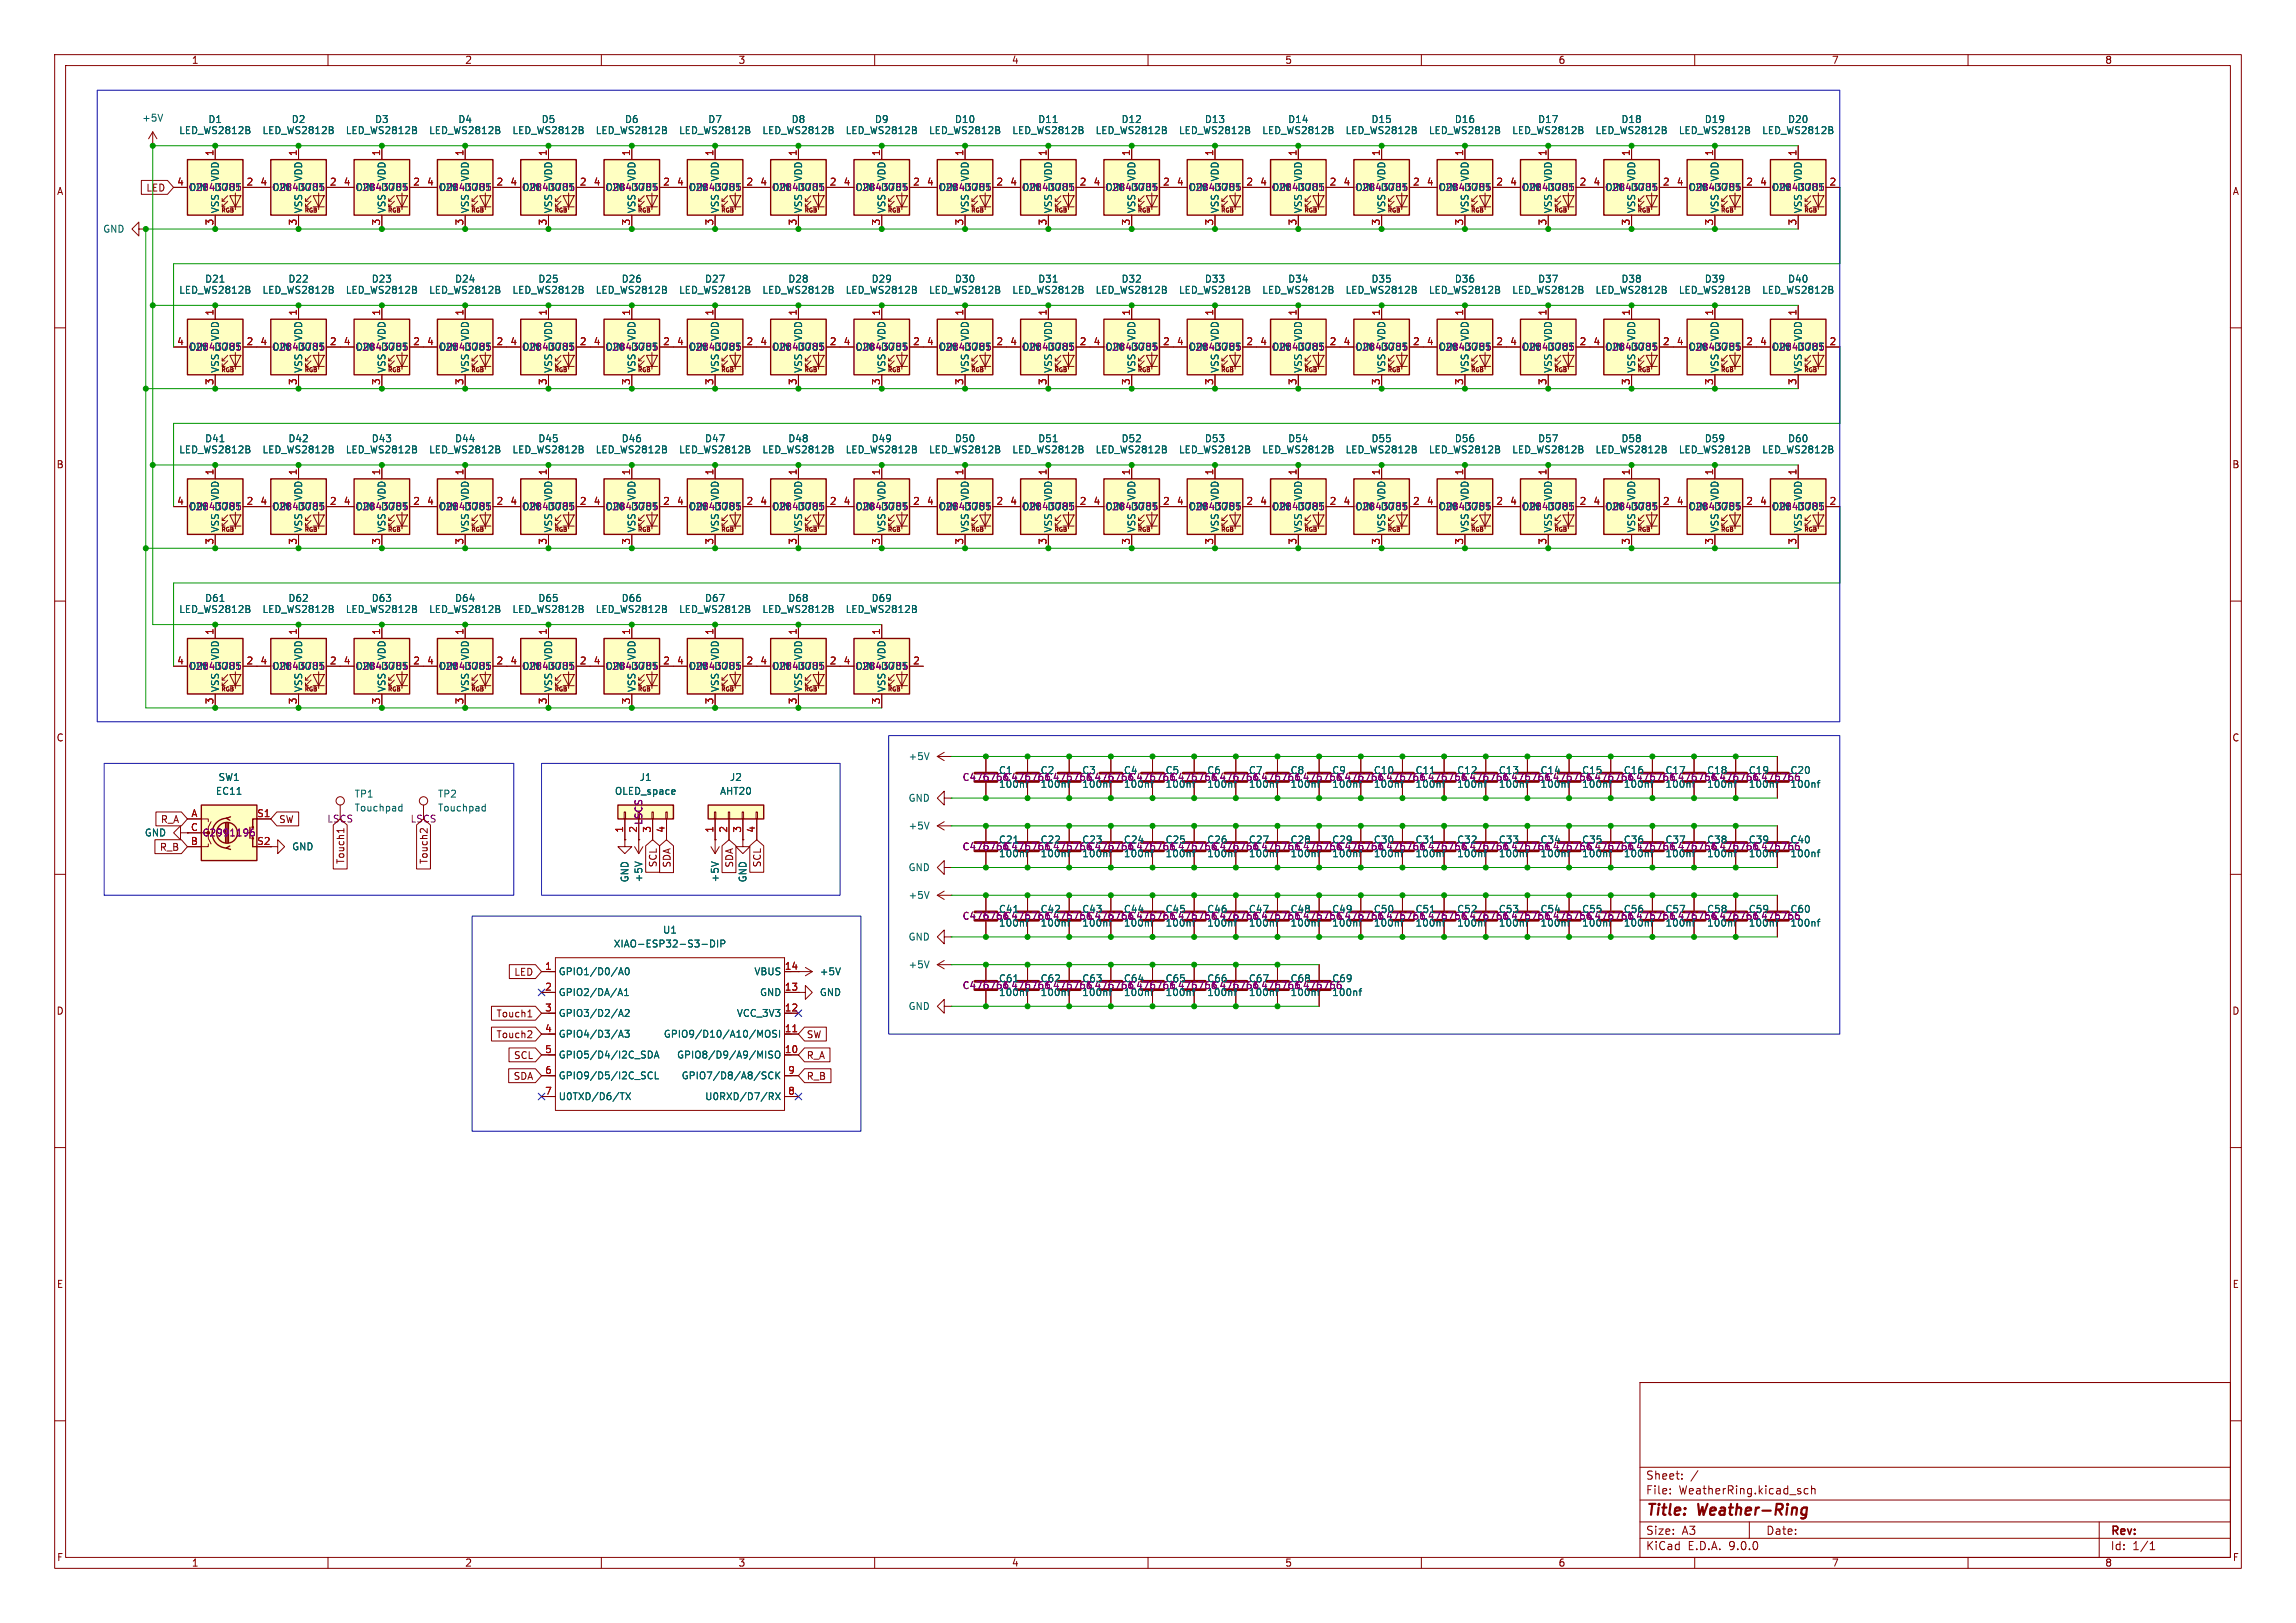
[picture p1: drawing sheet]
<svg xmlns="http://www.w3.org/2000/svg" width="420mm" height="297mm" viewBox="0 0 420 297" stroke-linecap="round" stroke-linejoin="round" font-family="sans-serif">
<defs><g id="words">
<g font-size="2.8" fill="#840000">
<text x="301" y="277.9">Title:</text>
<text x="310.6" y="277.9">Weather-Ring</text>
</g>
<g font-size="2.1" fill="#840000">
<text x="301" y="273.7">File:</text>
<text x="301" y="271">Sheet:</text>
<text x="307.1" y="273.7">WeatherRing.kicad_sch</text>
<text x="301" y="281.1">Size:</text>
<text x="307.6" y="281.1">A3</text>
<text x="323" y="281.1">Date:</text>
<text x="386" y="281.3">Rev:</text>
<text x="301" y="283.9">KiCad</text>
<text x="308.7" y="283.9">E.D.A.</text>
<text x="316.3" y="283.9">9.0.0</text>
<text x="386" y="283.9">Id:</text>
<text x="390.1" y="283.9">1/1</text>
</g>
<g font-size="1.8" fill="#840000">
<text x="35" y="11.9">1</text>
<text x="85" y="11.9">2</text>
<text x="135" y="11.9">3</text>
<text x="185" y="11.9">4</text>
<text x="235" y="11.9">5</text>
<text x="285" y="11.9">6</text>
<text x="335" y="11.9">7</text>
<text x="385" y="11.9">8</text>
<text x="10.3" y="35.9">A</text>
<text x="26.7" y="35.2">LED</text>
<text x="408.3" y="35.9">A</text>
<text x="10.3" y="85.9">B</text>
<text x="408.2" y="85.9">B</text>
<text x="10.3" y="135.9">C</text>
<text x="408.2" y="135.9">C</text>
<text x="29.2" y="155.9">R_B</text>
<text x="29.3" y="150.8">R_A</text>
<text x="34.8" y="152.1">C</text>
<text x="46.9" y="154.7">S2</text>
<text x="51" y="150.8">SW</text>
<text x="63.2" y="158.2" transform="rotate(-90 63.2 158.2)">Touch1</text>
<text x="78.4" y="158.2" transform="rotate(-90 78.4 158.2)">Touch2</text>
<text x="120.3" y="158.8" transform="rotate(-90 120.3 158.8)">SCL</text>
<text x="122.9" y="158.9" transform="rotate(-90 122.9 158.9)">SDA</text>
<text x="134.3" y="158.9" transform="rotate(-90 134.3 158.9)">SDA</text>
<text x="139.4" y="158.8" transform="rotate(-90 139.4 158.8)">SCL</text>
<text x="94" y="178.8">LED</text>
<text x="10.3" y="185.9">D</text>
<text x="408.2" y="185.9">D</text>
<text x="90.7" y="186.4">Touch1</text>
<text x="90.7" y="190.2">Touch2</text>
<text x="147.5" y="190.2">SW</text>
<text x="93.9" y="197.8">SDA</text>
<text x="93.9" y="194">SCL</text>
<text x="147.5" y="197.8">R_B</text>
<text x="147.5" y="194">R_A</text>
<text x="10.3" y="235.9">E</text>
<text x="408.3" y="235.9">E</text>
<text x="10.3" y="285.9">F</text>
<text x="35" y="286.9">1</text>
<text x="85" y="286.9">2</text>
<text x="135" y="286.9">3</text>
<text x="185" y="286.9">4</text>
<text x="235" y="286.9">5</text>
<text x="285" y="286.9">6</text>
<text x="335" y="286.9">7</text>
<text x="385" y="286.9">8</text>
<text x="408.3" y="285.9">F</text>
</g>
<g font-size="1.8" fill="#006464">
<text x="25.9" y="22.5">+5V</text>
<text x="38" y="22.7">D1</text>
<text x="53.3" y="22.7">D2</text>
<text x="68.5" y="22.7">D3</text>
<text x="83.7" y="22.7">D4</text>
<text x="99" y="22.7">D5</text>
<text x="114.2" y="22.7">D6</text>
<text x="129.5" y="22.7">D7</text>
<text x="144.7" y="22.7">D8</text>
<text x="159.9" y="22.7">D9</text>
<text x="174.6" y="22.7">D10</text>
<text x="189.8" y="22.7">D11</text>
<text x="205.1" y="22.7">D12</text>
<text x="220.3" y="22.7">D13</text>
<text x="235.5" y="22.7">D14</text>
<text x="250.8" y="22.7">D15</text>
<text x="266" y="22.7">D16</text>
<text x="281.3" y="22.7">D17</text>
<text x="296.5" y="22.7">D18</text>
<text x="311.7" y="22.7">D19</text>
<text x="327" y="22.7">D20</text>
<text x="32.7" y="24.7">LED_WS2812B</text>
<text x="47.9" y="24.7">LED_WS2812B</text>
<text x="63.2" y="24.7">LED_WS2812B</text>
<text x="78.4" y="24.7">LED_WS2812B</text>
<text x="93.6" y="24.7">LED_WS2812B</text>
<text x="108.9" y="24.7">LED_WS2812B</text>
<text x="124.1" y="24.7">LED_WS2812B</text>
<text x="139.4" y="24.7">LED_WS2812B</text>
<text x="154.6" y="24.7">LED_WS2812B</text>
<text x="169.8" y="24.7">LED_WS2812B</text>
<text x="185.1" y="24.7">LED_WS2812B</text>
<text x="200.3" y="24.7">LED_WS2812B</text>
<text x="215.6" y="24.7">LED_WS2812B</text>
<text x="230.8" y="24.7">LED_WS2812B</text>
<text x="246" y="24.7">LED_WS2812B</text>
<text x="261.3" y="24.7">LED_WS2812B</text>
<text x="276.5" y="24.7">LED_WS2812B</text>
<text x="291.8" y="24.7">LED_WS2812B</text>
<text x="307" y="24.7">LED_WS2812B</text>
<text x="322.2" y="24.7">LED_WS2812B</text>
<text x="34.5" y="35.2">DIN</text>
<text x="39.1" y="35.2">DOUT</text>
<text x="40.2" y="33.3" transform="rotate(-90 40.2 33.3)">VDD</text>
<text x="49.8" y="35.2">DIN</text>
<text x="54.3" y="35.2">DOUT</text>
<text x="55.5" y="33.3" transform="rotate(-90 55.5 33.3)">VDD</text>
<text x="65" y="35.2">DIN</text>
<text x="69.6" y="35.2">DOUT</text>
<text x="70.7" y="33.3" transform="rotate(-90 70.7 33.3)">VDD</text>
<text x="80.3" y="35.2">DIN</text>
<text x="84.8" y="35.2">DOUT</text>
<text x="86" y="33.3" transform="rotate(-90 86 33.3)">VDD</text>
<text x="95.5" y="35.2">DIN</text>
<text x="100.1" y="35.2">DOUT</text>
<text x="101.2" y="33.3" transform="rotate(-90 101.2 33.3)">VDD</text>
<text x="110.7" y="35.2">DIN</text>
<text x="115.3" y="35.2">DOUT</text>
<text x="116.4" y="33.3" transform="rotate(-90 116.4 33.3)">VDD</text>
<text x="126" y="35.2">DIN</text>
<text x="130.5" y="35.2">DOUT</text>
<text x="131.7" y="33.3" transform="rotate(-90 131.7 33.3)">VDD</text>
<text x="141.2" y="35.2">DIN</text>
<text x="145.8" y="35.2">DOUT</text>
<text x="146.9" y="33.3" transform="rotate(-90 146.9 33.3)">VDD</text>
<text x="156.5" y="35.2">DIN</text>
<text x="161" y="35.2">DOUT</text>
<text x="162.2" y="33.3" transform="rotate(-90 162.2 33.3)">VDD</text>
<text x="171.7" y="35.2">DIN</text>
<text x="176.3" y="35.2">DOUT</text>
<text x="177.4" y="33.3" transform="rotate(-90 177.4 33.3)">VDD</text>
<text x="186.9" y="35.2">DIN</text>
<text x="191.5" y="35.2">DOUT</text>
<text x="192.6" y="33.3" transform="rotate(-90 192.6 33.3)">VDD</text>
<text x="202.2" y="35.2">DIN</text>
<text x="206.7" y="35.2">DOUT</text>
<text x="207.9" y="33.3" transform="rotate(-90 207.9 33.3)">VDD</text>
<text x="217.4" y="35.2">DIN</text>
<text x="222" y="35.2">DOUT</text>
<text x="223.1" y="33.3" transform="rotate(-90 223.1 33.3)">VDD</text>
<text x="232.7" y="35.2">DIN</text>
<text x="237.2" y="35.2">DOUT</text>
<text x="238.4" y="33.3" transform="rotate(-90 238.4 33.3)">VDD</text>
<text x="247.9" y="35.2">DIN</text>
<text x="252.5" y="35.2">DOUT</text>
<text x="253.6" y="33.3" transform="rotate(-90 253.6 33.3)">VDD</text>
<text x="263.1" y="35.2">DIN</text>
<text x="267.7" y="35.2">DOUT</text>
<text x="268.8" y="33.3" transform="rotate(-90 268.8 33.3)">VDD</text>
<text x="278.4" y="35.2">DIN</text>
<text x="282.9" y="35.2">DOUT</text>
<text x="284.1" y="33.3" transform="rotate(-90 284.1 33.3)">VDD</text>
<text x="293.6" y="35.2">DIN</text>
<text x="298.2" y="35.2">DOUT</text>
<text x="299.3" y="33.3" transform="rotate(-90 299.3 33.3)">VDD</text>
<text x="308.9" y="35.2">DIN</text>
<text x="313.4" y="35.2">DOUT</text>
<text x="314.6" y="33.3" transform="rotate(-90 314.6 33.3)">VDD</text>
<text x="324.1" y="35.2">DIN</text>
<text x="328.7" y="35.2">DOUT</text>
<text x="329.8" y="33.3" transform="rotate(-90 329.8 33.3)">VDD</text>
<text x="40.2" y="39.1" transform="rotate(-90 40.2 39.1)">VSS</text>
<text x="55.5" y="39.1" transform="rotate(-90 55.5 39.1)">VSS</text>
<text x="70.7" y="39.1" transform="rotate(-90 70.7 39.1)">VSS</text>
<text x="86" y="39.1" transform="rotate(-90 86 39.1)">VSS</text>
<text x="101.2" y="39.1" transform="rotate(-90 101.2 39.1)">VSS</text>
<text x="116.4" y="39.1" transform="rotate(-90 116.4 39.1)">VSS</text>
<text x="131.7" y="39.1" transform="rotate(-90 131.7 39.1)">VSS</text>
<text x="146.9" y="39.1" transform="rotate(-90 146.9 39.1)">VSS</text>
<text x="162.2" y="39.1" transform="rotate(-90 162.2 39.1)">VSS</text>
<text x="177.4" y="39.1" transform="rotate(-90 177.4 39.1)">VSS</text>
<text x="192.6" y="39.1" transform="rotate(-90 192.6 39.1)">VSS</text>
<text x="207.9" y="39.1" transform="rotate(-90 207.9 39.1)">VSS</text>
<text x="223.1" y="39.1" transform="rotate(-90 223.1 39.1)">VSS</text>
<text x="238.4" y="39.1" transform="rotate(-90 238.4 39.1)">VSS</text>
<text x="253.6" y="39.1" transform="rotate(-90 253.6 39.1)">VSS</text>
<text x="268.8" y="39.1" transform="rotate(-90 268.8 39.1)">VSS</text>
<text x="284.1" y="39.1" transform="rotate(-90 284.1 39.1)">VSS</text>
<text x="299.3" y="39.1" transform="rotate(-90 299.3 39.1)">VSS</text>
<text x="314.6" y="39.1" transform="rotate(-90 314.6 39.1)">VSS</text>
<text x="329.8" y="39.1" transform="rotate(-90 329.8 39.1)">VSS</text>
<text x="18.8" y="42.8">GND</text>
<text x="32.7" y="53.9">LED_WS2812B</text>
<text x="37.4" y="51.9">D21</text>
<text x="47.9" y="53.9">LED_WS2812B</text>
<text x="52.7" y="51.9">D22</text>
<text x="63.2" y="53.9">LED_WS2812B</text>
<text x="67.9" y="51.9">D23</text>
<text x="78.4" y="53.9">LED_WS2812B</text>
<text x="83.1" y="51.9">D24</text>
<text x="93.6" y="53.9">LED_WS2812B</text>
<text x="98.4" y="51.9">D25</text>
<text x="108.9" y="53.9">LED_WS2812B</text>
<text x="113.6" y="51.9">D26</text>
<text x="124.1" y="53.9">LED_WS2812B</text>
<text x="128.9" y="51.9">D27</text>
<text x="139.4" y="53.9">LED_WS2812B</text>
<text x="144.1" y="51.9">D28</text>
<text x="154.6" y="53.9">LED_WS2812B</text>
<text x="159.3" y="51.9">D29</text>
<text x="169.8" y="53.9">LED_WS2812B</text>
<text x="174.6" y="51.9">D30</text>
<text x="185.1" y="53.9">LED_WS2812B</text>
<text x="189.8" y="51.9">D31</text>
<text x="200.3" y="53.9">LED_WS2812B</text>
<text x="205.1" y="51.9">D32</text>
<text x="215.6" y="53.9">LED_WS2812B</text>
<text x="220.3" y="51.9">D33</text>
<text x="230.8" y="53.9">LED_WS2812B</text>
<text x="235.5" y="51.9">D34</text>
<text x="246" y="53.9">LED_WS2812B</text>
<text x="250.8" y="51.9">D35</text>
<text x="261.3" y="53.9">LED_WS2812B</text>
<text x="266" y="51.9">D36</text>
<text x="276.5" y="53.9">LED_WS2812B</text>
<text x="281.3" y="51.9">D37</text>
<text x="291.8" y="53.9">LED_WS2812B</text>
<text x="296.5" y="51.9">D38</text>
<text x="307" y="53.9">LED_WS2812B</text>
<text x="311.7" y="51.9">D39</text>
<text x="322.2" y="53.9">LED_WS2812B</text>
<text x="327" y="51.9">D40</text>
<text x="34.5" y="64.4">DIN</text>
<text x="39.1" y="64.4">DOUT</text>
<text x="40.2" y="62.5" transform="rotate(-90 40.2 62.5)">VDD</text>
<text x="49.8" y="64.4">DIN</text>
<text x="54.3" y="64.4">DOUT</text>
<text x="55.5" y="62.5" transform="rotate(-90 55.5 62.5)">VDD</text>
<text x="65" y="64.4">DIN</text>
<text x="69.6" y="64.4">DOUT</text>
<text x="70.7" y="62.5" transform="rotate(-90 70.7 62.5)">VDD</text>
<text x="80.3" y="64.4">DIN</text>
<text x="84.8" y="64.4">DOUT</text>
<text x="86" y="62.5" transform="rotate(-90 86 62.5)">VDD</text>
<text x="95.5" y="64.4">DIN</text>
<text x="100.1" y="64.4">DOUT</text>
<text x="101.2" y="62.5" transform="rotate(-90 101.2 62.5)">VDD</text>
<text x="110.7" y="64.4">DIN</text>
<text x="115.3" y="64.4">DOUT</text>
<text x="116.4" y="62.5" transform="rotate(-90 116.4 62.5)">VDD</text>
<text x="126" y="64.4">DIN</text>
<text x="130.5" y="64.4">DOUT</text>
<text x="131.7" y="62.5" transform="rotate(-90 131.7 62.5)">VDD</text>
<text x="141.2" y="64.4">DIN</text>
<text x="145.8" y="64.4">DOUT</text>
<text x="146.9" y="62.5" transform="rotate(-90 146.9 62.5)">VDD</text>
<text x="156.5" y="64.4">DIN</text>
<text x="161" y="64.4">DOUT</text>
<text x="162.2" y="62.5" transform="rotate(-90 162.2 62.5)">VDD</text>
<text x="171.7" y="64.4">DIN</text>
<text x="176.3" y="64.4">DOUT</text>
<text x="177.4" y="62.5" transform="rotate(-90 177.4 62.5)">VDD</text>
<text x="186.9" y="64.4">DIN</text>
<text x="191.5" y="64.4">DOUT</text>
<text x="192.6" y="62.5" transform="rotate(-90 192.6 62.5)">VDD</text>
<text x="202.2" y="64.4">DIN</text>
<text x="206.7" y="64.4">DOUT</text>
<text x="207.9" y="62.5" transform="rotate(-90 207.9 62.5)">VDD</text>
<text x="217.4" y="64.4">DIN</text>
<text x="222" y="64.4">DOUT</text>
<text x="223.1" y="62.5" transform="rotate(-90 223.1 62.5)">VDD</text>
<text x="232.7" y="64.4">DIN</text>
<text x="237.2" y="64.4">DOUT</text>
<text x="238.4" y="62.5" transform="rotate(-90 238.4 62.5)">VDD</text>
<text x="247.9" y="64.4">DIN</text>
<text x="252.5" y="64.4">DOUT</text>
<text x="253.6" y="62.5" transform="rotate(-90 253.6 62.5)">VDD</text>
<text x="263.1" y="64.4">DIN</text>
<text x="267.7" y="64.4">DOUT</text>
<text x="268.8" y="62.5" transform="rotate(-90 268.8 62.5)">VDD</text>
<text x="278.4" y="64.4">DIN</text>
<text x="282.9" y="64.4">DOUT</text>
<text x="284.1" y="62.5" transform="rotate(-90 284.1 62.5)">VDD</text>
<text x="293.6" y="64.4">DIN</text>
<text x="298.2" y="64.4">DOUT</text>
<text x="299.3" y="62.5" transform="rotate(-90 299.3 62.5)">VDD</text>
<text x="308.9" y="64.4">DIN</text>
<text x="313.4" y="64.4">DOUT</text>
<text x="314.6" y="62.5" transform="rotate(-90 314.6 62.5)">VDD</text>
<text x="324.1" y="64.4">DIN</text>
<text x="328.7" y="64.4">DOUT</text>
<text x="329.8" y="62.5" transform="rotate(-90 329.8 62.5)">VDD</text>
<text x="40.2" y="68.3" transform="rotate(-90 40.2 68.3)">VSS</text>
<text x="55.5" y="68.3" transform="rotate(-90 55.5 68.3)">VSS</text>
<text x="70.7" y="68.3" transform="rotate(-90 70.7 68.3)">VSS</text>
<text x="86" y="68.3" transform="rotate(-90 86 68.3)">VSS</text>
<text x="101.2" y="68.3" transform="rotate(-90 101.2 68.3)">VSS</text>
<text x="116.4" y="68.3" transform="rotate(-90 116.4 68.3)">VSS</text>
<text x="131.7" y="68.3" transform="rotate(-90 131.7 68.3)">VSS</text>
<text x="146.9" y="68.3" transform="rotate(-90 146.9 68.3)">VSS</text>
<text x="162.2" y="68.3" transform="rotate(-90 162.2 68.3)">VSS</text>
<text x="177.4" y="68.3" transform="rotate(-90 177.4 68.3)">VSS</text>
<text x="192.6" y="68.3" transform="rotate(-90 192.6 68.3)">VSS</text>
<text x="207.9" y="68.3" transform="rotate(-90 207.9 68.3)">VSS</text>
<text x="223.1" y="68.3" transform="rotate(-90 223.1 68.3)">VSS</text>
<text x="238.4" y="68.3" transform="rotate(-90 238.4 68.3)">VSS</text>
<text x="253.6" y="68.3" transform="rotate(-90 253.6 68.3)">VSS</text>
<text x="268.8" y="68.3" transform="rotate(-90 268.8 68.3)">VSS</text>
<text x="284.1" y="68.3" transform="rotate(-90 284.1 68.3)">VSS</text>
<text x="299.3" y="68.3" transform="rotate(-90 299.3 68.3)">VSS</text>
<text x="314.6" y="68.3" transform="rotate(-90 314.6 68.3)">VSS</text>
<text x="329.8" y="68.3" transform="rotate(-90 329.8 68.3)">VSS</text>
<text x="32.7" y="83.2">LED_WS2812B</text>
<text x="37.4" y="81.1">D41</text>
<text x="47.9" y="83.2">LED_WS2812B</text>
<text x="52.7" y="81.1">D42</text>
<text x="63.2" y="83.2">LED_WS2812B</text>
<text x="67.9" y="81.1">D43</text>
<text x="78.4" y="83.2">LED_WS2812B</text>
<text x="83.1" y="81.1">D44</text>
<text x="93.6" y="83.2">LED_WS2812B</text>
<text x="98.4" y="81.1">D45</text>
<text x="108.9" y="83.2">LED_WS2812B</text>
<text x="113.6" y="81.1">D46</text>
<text x="124.1" y="83.2">LED_WS2812B</text>
<text x="128.9" y="81.1">D47</text>
<text x="139.4" y="83.2">LED_WS2812B</text>
<text x="144.1" y="81.1">D48</text>
<text x="154.6" y="83.2">LED_WS2812B</text>
<text x="159.3" y="81.1">D49</text>
<text x="169.8" y="83.2">LED_WS2812B</text>
<text x="174.6" y="81.1">D50</text>
<text x="185.1" y="83.2">LED_WS2812B</text>
<text x="189.8" y="81.1">D51</text>
<text x="200.3" y="83.2">LED_WS2812B</text>
<text x="205.1" y="81.1">D52</text>
<text x="215.6" y="83.2">LED_WS2812B</text>
<text x="220.3" y="81.1">D53</text>
<text x="230.8" y="83.2">LED_WS2812B</text>
<text x="235.5" y="81.1">D54</text>
<text x="246" y="83.2">LED_WS2812B</text>
<text x="250.8" y="81.1">D55</text>
<text x="261.3" y="83.2">LED_WS2812B</text>
<text x="266" y="81.1">D56</text>
<text x="276.5" y="83.2">LED_WS2812B</text>
<text x="281.3" y="81.1">D57</text>
<text x="291.8" y="83.2">LED_WS2812B</text>
<text x="296.5" y="81.1">D58</text>
<text x="307" y="83.2">LED_WS2812B</text>
<text x="311.7" y="81.1">D59</text>
<text x="322.2" y="83.2">LED_WS2812B</text>
<text x="327" y="81.1">D60</text>
<text x="34.5" y="93.6">DIN</text>
<text x="39.1" y="93.6">DOUT</text>
<text x="40.2" y="91.7" transform="rotate(-90 40.2 91.7)">VDD</text>
<text x="49.8" y="93.6">DIN</text>
<text x="54.3" y="93.6">DOUT</text>
<text x="55.5" y="91.7" transform="rotate(-90 55.5 91.7)">VDD</text>
<text x="65" y="93.6">DIN</text>
<text x="69.6" y="93.6">DOUT</text>
<text x="70.7" y="91.7" transform="rotate(-90 70.7 91.7)">VDD</text>
<text x="80.3" y="93.6">DIN</text>
<text x="84.8" y="93.6">DOUT</text>
<text x="86" y="91.7" transform="rotate(-90 86 91.7)">VDD</text>
<text x="95.5" y="93.6">DIN</text>
<text x="100.1" y="93.6">DOUT</text>
<text x="101.2" y="91.7" transform="rotate(-90 101.2 91.7)">VDD</text>
<text x="110.7" y="93.6">DIN</text>
<text x="115.3" y="93.6">DOUT</text>
<text x="116.4" y="91.7" transform="rotate(-90 116.4 91.7)">VDD</text>
<text x="126" y="93.6">DIN</text>
<text x="130.5" y="93.6">DOUT</text>
<text x="131.7" y="91.7" transform="rotate(-90 131.7 91.7)">VDD</text>
<text x="141.2" y="93.6">DIN</text>
<text x="145.8" y="93.6">DOUT</text>
<text x="146.9" y="91.7" transform="rotate(-90 146.9 91.7)">VDD</text>
<text x="156.5" y="93.6">DIN</text>
<text x="161" y="93.6">DOUT</text>
<text x="162.2" y="91.7" transform="rotate(-90 162.2 91.7)">VDD</text>
<text x="171.7" y="93.6">DIN</text>
<text x="176.3" y="93.6">DOUT</text>
<text x="177.4" y="91.7" transform="rotate(-90 177.4 91.7)">VDD</text>
<text x="186.9" y="93.6">DIN</text>
<text x="191.5" y="93.6">DOUT</text>
<text x="192.6" y="91.7" transform="rotate(-90 192.6 91.7)">VDD</text>
<text x="202.2" y="93.6">DIN</text>
<text x="206.7" y="93.6">DOUT</text>
<text x="207.9" y="91.7" transform="rotate(-90 207.9 91.7)">VDD</text>
<text x="217.4" y="93.6">DIN</text>
<text x="222" y="93.6">DOUT</text>
<text x="223.1" y="91.7" transform="rotate(-90 223.1 91.7)">VDD</text>
<text x="232.7" y="93.6">DIN</text>
<text x="237.2" y="93.6">DOUT</text>
<text x="238.4" y="91.7" transform="rotate(-90 238.4 91.7)">VDD</text>
<text x="247.9" y="93.6">DIN</text>
<text x="252.5" y="93.6">DOUT</text>
<text x="253.6" y="91.7" transform="rotate(-90 253.6 91.7)">VDD</text>
<text x="263.1" y="93.6">DIN</text>
<text x="267.7" y="93.6">DOUT</text>
<text x="268.8" y="91.7" transform="rotate(-90 268.8 91.7)">VDD</text>
<text x="278.4" y="93.6">DIN</text>
<text x="282.9" y="93.6">DOUT</text>
<text x="284.1" y="91.7" transform="rotate(-90 284.1 91.7)">VDD</text>
<text x="293.6" y="93.6">DIN</text>
<text x="298.2" y="93.6">DOUT</text>
<text x="299.3" y="91.7" transform="rotate(-90 299.3 91.7)">VDD</text>
<text x="308.9" y="93.6">DIN</text>
<text x="313.4" y="93.6">DOUT</text>
<text x="314.6" y="91.7" transform="rotate(-90 314.6 91.7)">VDD</text>
<text x="324.1" y="93.6">DIN</text>
<text x="328.7" y="93.6">DOUT</text>
<text x="329.8" y="91.7" transform="rotate(-90 329.8 91.7)">VDD</text>
<text x="40.2" y="97.5" transform="rotate(-90 40.2 97.5)">VSS</text>
<text x="55.5" y="97.5" transform="rotate(-90 55.5 97.5)">VSS</text>
<text x="70.7" y="97.5" transform="rotate(-90 70.7 97.5)">VSS</text>
<text x="86" y="97.5" transform="rotate(-90 86 97.5)">VSS</text>
<text x="101.2" y="97.5" transform="rotate(-90 101.2 97.5)">VSS</text>
<text x="116.4" y="97.5" transform="rotate(-90 116.4 97.5)">VSS</text>
<text x="131.7" y="97.5" transform="rotate(-90 131.7 97.5)">VSS</text>
<text x="146.9" y="97.5" transform="rotate(-90 146.9 97.5)">VSS</text>
<text x="162.2" y="97.5" transform="rotate(-90 162.2 97.5)">VSS</text>
<text x="177.4" y="97.5" transform="rotate(-90 177.4 97.5)">VSS</text>
<text x="192.6" y="97.5" transform="rotate(-90 192.6 97.5)">VSS</text>
<text x="207.9" y="97.5" transform="rotate(-90 207.9 97.5)">VSS</text>
<text x="223.1" y="97.5" transform="rotate(-90 223.1 97.5)">VSS</text>
<text x="238.4" y="97.5" transform="rotate(-90 238.4 97.5)">VSS</text>
<text x="253.6" y="97.5" transform="rotate(-90 253.6 97.5)">VSS</text>
<text x="268.8" y="97.5" transform="rotate(-90 268.8 97.5)">VSS</text>
<text x="284.1" y="97.5" transform="rotate(-90 284.1 97.5)">VSS</text>
<text x="299.3" y="97.5" transform="rotate(-90 299.3 97.5)">VSS</text>
<text x="314.6" y="97.5" transform="rotate(-90 314.6 97.5)">VSS</text>
<text x="329.8" y="97.5" transform="rotate(-90 329.8 97.5)">VSS</text>
<text x="32.7" y="112.4">LED_WS2812B</text>
<text x="37.4" y="110.3">D61</text>
<text x="47.9" y="112.4">LED_WS2812B</text>
<text x="52.7" y="110.3">D62</text>
<text x="63.2" y="112.4">LED_WS2812B</text>
<text x="67.9" y="110.3">D63</text>
<text x="78.4" y="112.4">LED_WS2812B</text>
<text x="83.1" y="110.3">D64</text>
<text x="93.6" y="112.4">LED_WS2812B</text>
<text x="98.4" y="110.3">D65</text>
<text x="108.9" y="112.4">LED_WS2812B</text>
<text x="113.6" y="110.3">D66</text>
<text x="124.1" y="112.4">LED_WS2812B</text>
<text x="128.9" y="110.3">D67</text>
<text x="139.4" y="112.4">LED_WS2812B</text>
<text x="144.1" y="110.3">D68</text>
<text x="154.6" y="112.4">LED_WS2812B</text>
<text x="159.3" y="110.3">D69</text>
<text x="34.5" y="122.8">DIN</text>
<text x="39.1" y="122.8">DOUT</text>
<text x="40.2" y="120.9" transform="rotate(-90 40.2 120.9)">VDD</text>
<text x="49.8" y="122.8">DIN</text>
<text x="54.3" y="122.8">DOUT</text>
<text x="55.5" y="120.9" transform="rotate(-90 55.5 120.9)">VDD</text>
<text x="65" y="122.8">DIN</text>
<text x="69.6" y="122.8">DOUT</text>
<text x="70.7" y="120.9" transform="rotate(-90 70.7 120.9)">VDD</text>
<text x="80.3" y="122.8">DIN</text>
<text x="84.8" y="122.8">DOUT</text>
<text x="86" y="120.9" transform="rotate(-90 86 120.9)">VDD</text>
<text x="95.5" y="122.8">DIN</text>
<text x="100.1" y="122.8">DOUT</text>
<text x="101.2" y="120.9" transform="rotate(-90 101.2 120.9)">VDD</text>
<text x="110.7" y="122.8">DIN</text>
<text x="115.3" y="122.8">DOUT</text>
<text x="116.4" y="120.9" transform="rotate(-90 116.4 120.9)">VDD</text>
<text x="126" y="122.8">DIN</text>
<text x="130.5" y="122.8">DOUT</text>
<text x="131.7" y="120.9" transform="rotate(-90 131.7 120.9)">VDD</text>
<text x="141.2" y="122.8">DIN</text>
<text x="145.8" y="122.8">DOUT</text>
<text x="146.9" y="120.9" transform="rotate(-90 146.9 120.9)">VDD</text>
<text x="156.5" y="122.8">DIN</text>
<text x="161" y="122.8">DOUT</text>
<text x="162.2" y="120.9" transform="rotate(-90 162.2 120.9)">VDD</text>
<text x="40.2" y="126.7" transform="rotate(-90 40.2 126.7)">VSS</text>
<text x="55.5" y="126.7" transform="rotate(-90 55.5 126.7)">VSS</text>
<text x="70.7" y="126.7" transform="rotate(-90 70.7 126.7)">VSS</text>
<text x="86" y="126.7" transform="rotate(-90 86 126.7)">VSS</text>
<text x="101.2" y="126.7" transform="rotate(-90 101.2 126.7)">VSS</text>
<text x="116.4" y="126.7" transform="rotate(-90 116.4 126.7)">VSS</text>
<text x="131.7" y="126.7" transform="rotate(-90 131.7 126.7)">VSS</text>
<text x="146.9" y="126.7" transform="rotate(-90 146.9 126.7)">VSS</text>
<text x="162.2" y="126.7" transform="rotate(-90 162.2 126.7)">VSS</text>
<text x="39.9" y="143.1">SW1</text>
<text x="116.9" y="143.1">J1</text>
<text x="133.4" y="143.1">J2</text>
<text x="166.1" y="139.3">+5V</text>
<text x="39.4" y="145.6">EC11</text>
<text x="64.8" y="146.2">TP1</text>
<text x="64.8" y="148.7">Touchpad</text>
<text x="80" y="146.2">TP2</text>
<text x="80" y="148.7">Touchpad</text>
<text x="112.4" y="145.6">OLED_space</text>
<text x="131.6" y="145.6">AHT20</text>
<text x="166.1" y="146.9">GND</text>
<text x="26.4" y="153.3">GND</text>
<text x="53.3" y="155.8">GND</text>
<text x="166.1" y="152">+5V</text>
<text x="115.2" y="161.6" transform="rotate(-90 115.2 161.6)">GND</text>
<text x="117.7" y="161.6" transform="rotate(-90 117.7 161.6)">+5V</text>
<text x="131.7" y="161.6" transform="rotate(-90 131.7 161.6)">+5V</text>
<text x="136.8" y="161.6" transform="rotate(-90 136.8 161.6)">GND</text>
<text x="166.1" y="159.6">GND</text>
<text x="166.1" y="164.7">+5V</text>
<text x="112.2" y="173.6">XIAO-ESP32-S3-DIP</text>
<text x="121.2" y="171">U1</text>
<text x="166.1" y="172.3">GND</text>
<text x="102.1" y="178.7">GPIO1/D0/A0</text>
<text x="137.9" y="178.7">VBUS</text>
<text x="149.9" y="178.7">+5V</text>
<text x="166.1" y="177.4">+5V</text>
<text x="102.1" y="182.5">GPIO2/DA/A1</text>
<text x="138.9" y="182.5">GND</text>
<text x="149.9" y="182.5">GND</text>
<text x="166.1" y="185">GND</text>
<text x="102.1" y="186.3">GPIO3/D2/A2</text>
<text x="102.1" y="190.1">GPIO4/D3/A3</text>
<text x="121.3" y="190.1">GPIO9/D10/A10/MOSI</text>
<text x="134.7" y="186.3">VCC_3V3</text>
<text x="102.1" y="193.9">GPIO5/D4/I2C_SDA</text>
<text x="102.1" y="197.7">GPIO9/D5/I2C_SCL</text>
<text x="123.7" y="193.9">GPIO8/D9/A9/MISO</text>
<text x="124.6" y="197.7">GPIO7/D8/A8/SCK</text>
<text x="102.1" y="201.5">U0TXD/D6/TX</text>
<text x="128.9" y="201.5">U0RXD/D7/RX</text>
</g>
<g font-size="1.8" fill="#a90000">
<text x="39.1" y="28.6" transform="rotate(-90 39.1 28.6)">1</text>
<text x="54.4" y="28.6" transform="rotate(-90 54.4 28.6)">1</text>
<text x="69.6" y="28.6" transform="rotate(-90 69.6 28.6)">1</text>
<text x="84.8" y="28.6" transform="rotate(-90 84.8 28.6)">1</text>
<text x="100.1" y="28.6" transform="rotate(-90 100.1 28.6)">1</text>
<text x="115.3" y="28.6" transform="rotate(-90 115.3 28.6)">1</text>
<text x="130.6" y="28.6" transform="rotate(-90 130.6 28.6)">1</text>
<text x="145.8" y="28.6" transform="rotate(-90 145.8 28.6)">1</text>
<text x="161" y="28.6" transform="rotate(-90 161 28.6)">1</text>
<text x="176.3" y="28.6" transform="rotate(-90 176.3 28.6)">1</text>
<text x="191.5" y="28.6" transform="rotate(-90 191.5 28.6)">1</text>
<text x="206.8" y="28.6" transform="rotate(-90 206.8 28.6)">1</text>
<text x="222" y="28.6" transform="rotate(-90 222 28.6)">1</text>
<text x="237.2" y="28.6" transform="rotate(-90 237.2 28.6)">1</text>
<text x="252.5" y="28.6" transform="rotate(-90 252.5 28.6)">1</text>
<text x="267.7" y="28.6" transform="rotate(-90 267.7 28.6)">1</text>
<text x="283" y="28.6" transform="rotate(-90 283 28.6)">1</text>
<text x="298.2" y="28.6" transform="rotate(-90 298.2 28.6)">1</text>
<text x="313.4" y="28.6" transform="rotate(-90 313.4 28.6)">1</text>
<text x="328.7" y="28.6" transform="rotate(-90 328.7 28.6)">1</text>
<text x="32.3" y="34">4</text>
<text x="45" y="34">2</text>
<text x="47.6" y="34">4</text>
<text x="60.3" y="34">2</text>
<text x="62.8" y="34">4</text>
<text x="75.5" y="34">2</text>
<text x="78" y="34">4</text>
<text x="90.7" y="34">2</text>
<text x="93.3" y="34">4</text>
<text x="106" y="34">2</text>
<text x="108.5" y="34">4</text>
<text x="121.2" y="34">2</text>
<text x="123.8" y="34">4</text>
<text x="136.5" y="34">2</text>
<text x="139" y="34">4</text>
<text x="151.7" y="34">2</text>
<text x="154.2" y="34">4</text>
<text x="166.9" y="34">2</text>
<text x="169.5" y="34">4</text>
<text x="182.2" y="34">2</text>
<text x="184.7" y="34">4</text>
<text x="197.4" y="34">2</text>
<text x="200" y="34">4</text>
<text x="212.7" y="34">2</text>
<text x="215.2" y="34">4</text>
<text x="227.9" y="34">2</text>
<text x="230.4" y="34">4</text>
<text x="243.1" y="34">2</text>
<text x="245.7" y="34">4</text>
<text x="258.4" y="34">2</text>
<text x="260.9" y="34">4</text>
<text x="273.6" y="34">2</text>
<text x="276.2" y="34">4</text>
<text x="288.9" y="34">2</text>
<text x="291.4" y="34">4</text>
<text x="304.1" y="34">2</text>
<text x="306.6" y="34">4</text>
<text x="319.3" y="34">2</text>
<text x="321.9" y="34">4</text>
<text x="334.6" y="34">2</text>
<text x="39.1" y="41.3" transform="rotate(-90 39.1 41.3)">3</text>
<text x="54.4" y="41.3" transform="rotate(-90 54.4 41.3)">3</text>
<text x="69.6" y="41.3" transform="rotate(-90 69.6 41.3)">3</text>
<text x="84.8" y="41.3" transform="rotate(-90 84.8 41.3)">3</text>
<text x="100.1" y="41.3" transform="rotate(-90 100.1 41.3)">3</text>
<text x="115.3" y="41.3" transform="rotate(-90 115.3 41.3)">3</text>
<text x="130.6" y="41.3" transform="rotate(-90 130.6 41.3)">3</text>
<text x="145.8" y="41.3" transform="rotate(-90 145.8 41.3)">3</text>
<text x="161" y="41.3" transform="rotate(-90 161 41.3)">3</text>
<text x="176.3" y="41.3" transform="rotate(-90 176.3 41.3)">3</text>
<text x="191.5" y="41.3" transform="rotate(-90 191.5 41.3)">3</text>
<text x="206.8" y="41.3" transform="rotate(-90 206.8 41.3)">3</text>
<text x="222" y="41.3" transform="rotate(-90 222 41.3)">3</text>
<text x="237.2" y="41.3" transform="rotate(-90 237.2 41.3)">3</text>
<text x="252.5" y="41.3" transform="rotate(-90 252.5 41.3)">3</text>
<text x="267.7" y="41.3" transform="rotate(-90 267.7 41.3)">3</text>
<text x="283" y="41.3" transform="rotate(-90 283 41.3)">3</text>
<text x="298.2" y="41.3" transform="rotate(-90 298.2 41.3)">3</text>
<text x="313.4" y="41.3" transform="rotate(-90 313.4 41.3)">3</text>
<text x="328.7" y="41.3" transform="rotate(-90 328.7 41.3)">3</text>
<text x="39.1" y="57.9" transform="rotate(-90 39.1 57.9)">1</text>
<text x="54.4" y="57.9" transform="rotate(-90 54.4 57.9)">1</text>
<text x="69.6" y="57.9" transform="rotate(-90 69.6 57.9)">1</text>
<text x="84.8" y="57.9" transform="rotate(-90 84.8 57.9)">1</text>
<text x="100.1" y="57.9" transform="rotate(-90 100.1 57.9)">1</text>
<text x="115.3" y="57.9" transform="rotate(-90 115.3 57.9)">1</text>
<text x="130.6" y="57.9" transform="rotate(-90 130.6 57.9)">1</text>
<text x="145.8" y="57.9" transform="rotate(-90 145.8 57.9)">1</text>
<text x="161" y="57.9" transform="rotate(-90 161 57.9)">1</text>
<text x="176.3" y="57.9" transform="rotate(-90 176.3 57.9)">1</text>
<text x="191.5" y="57.9" transform="rotate(-90 191.5 57.9)">1</text>
<text x="206.8" y="57.9" transform="rotate(-90 206.8 57.9)">1</text>
<text x="222" y="57.9" transform="rotate(-90 222 57.9)">1</text>
<text x="237.2" y="57.9" transform="rotate(-90 237.2 57.9)">1</text>
<text x="252.5" y="57.9" transform="rotate(-90 252.5 57.9)">1</text>
<text x="267.7" y="57.9" transform="rotate(-90 267.7 57.9)">1</text>
<text x="283" y="57.9" transform="rotate(-90 283 57.9)">1</text>
<text x="298.2" y="57.9" transform="rotate(-90 298.2 57.9)">1</text>
<text x="313.4" y="57.9" transform="rotate(-90 313.4 57.9)">1</text>
<text x="328.7" y="57.9" transform="rotate(-90 328.7 57.9)">1</text>
<text x="32.3" y="63.2">4</text>
<text x="45" y="63.2">2</text>
<text x="47.6" y="63.2">4</text>
<text x="60.3" y="63.2">2</text>
<text x="62.8" y="63.2">4</text>
<text x="75.5" y="63.2">2</text>
<text x="78" y="63.2">4</text>
<text x="90.7" y="63.2">2</text>
<text x="93.3" y="63.2">4</text>
<text x="106" y="63.2">2</text>
<text x="108.5" y="63.2">4</text>
<text x="121.2" y="63.2">2</text>
<text x="123.8" y="63.2">4</text>
<text x="136.5" y="63.2">2</text>
<text x="139" y="63.2">4</text>
<text x="151.7" y="63.2">2</text>
<text x="154.2" y="63.2">4</text>
<text x="166.9" y="63.2">2</text>
<text x="169.5" y="63.2">4</text>
<text x="182.2" y="63.2">2</text>
<text x="184.7" y="63.2">4</text>
<text x="197.4" y="63.2">2</text>
<text x="200" y="63.2">4</text>
<text x="212.7" y="63.2">2</text>
<text x="215.2" y="63.2">4</text>
<text x="227.9" y="63.2">2</text>
<text x="230.4" y="63.2">4</text>
<text x="243.1" y="63.2">2</text>
<text x="245.7" y="63.2">4</text>
<text x="258.4" y="63.2">2</text>
<text x="260.9" y="63.2">4</text>
<text x="273.6" y="63.2">2</text>
<text x="276.2" y="63.2">4</text>
<text x="288.9" y="63.2">2</text>
<text x="291.4" y="63.2">4</text>
<text x="304.1" y="63.2">2</text>
<text x="306.6" y="63.2">4</text>
<text x="319.3" y="63.2">2</text>
<text x="321.9" y="63.2">4</text>
<text x="334.6" y="63.2">2</text>
<text x="39.1" y="70.6" transform="rotate(-90 39.1 70.6)">3</text>
<text x="54.4" y="70.6" transform="rotate(-90 54.4 70.6)">3</text>
<text x="69.6" y="70.6" transform="rotate(-90 69.6 70.6)">3</text>
<text x="84.8" y="70.6" transform="rotate(-90 84.8 70.6)">3</text>
<text x="100.1" y="70.6" transform="rotate(-90 100.1 70.6)">3</text>
<text x="115.3" y="70.6" transform="rotate(-90 115.3 70.6)">3</text>
<text x="130.6" y="70.6" transform="rotate(-90 130.6 70.6)">3</text>
<text x="145.8" y="70.6" transform="rotate(-90 145.8 70.6)">3</text>
<text x="161" y="70.6" transform="rotate(-90 161 70.6)">3</text>
<text x="176.3" y="70.6" transform="rotate(-90 176.3 70.6)">3</text>
<text x="191.5" y="70.6" transform="rotate(-90 191.5 70.6)">3</text>
<text x="206.8" y="70.6" transform="rotate(-90 206.8 70.6)">3</text>
<text x="222" y="70.6" transform="rotate(-90 222 70.6)">3</text>
<text x="237.2" y="70.6" transform="rotate(-90 237.2 70.6)">3</text>
<text x="252.5" y="70.6" transform="rotate(-90 252.5 70.6)">3</text>
<text x="267.7" y="70.6" transform="rotate(-90 267.7 70.6)">3</text>
<text x="283" y="70.6" transform="rotate(-90 283 70.6)">3</text>
<text x="298.2" y="70.6" transform="rotate(-90 298.2 70.6)">3</text>
<text x="313.4" y="70.6" transform="rotate(-90 313.4 70.6)">3</text>
<text x="328.7" y="70.6" transform="rotate(-90 328.7 70.6)">3</text>
<text x="39.1" y="87.1" transform="rotate(-90 39.1 87.1)">1</text>
<text x="54.4" y="87.1" transform="rotate(-90 54.4 87.1)">1</text>
<text x="69.6" y="87.1" transform="rotate(-90 69.6 87.1)">1</text>
<text x="84.8" y="87.1" transform="rotate(-90 84.8 87.1)">1</text>
<text x="100.1" y="87.1" transform="rotate(-90 100.1 87.1)">1</text>
<text x="115.3" y="87.1" transform="rotate(-90 115.3 87.1)">1</text>
<text x="130.6" y="87.1" transform="rotate(-90 130.6 87.1)">1</text>
<text x="145.8" y="87.1" transform="rotate(-90 145.8 87.1)">1</text>
<text x="161" y="87.1" transform="rotate(-90 161 87.1)">1</text>
<text x="176.3" y="87.1" transform="rotate(-90 176.3 87.1)">1</text>
<text x="191.5" y="87.1" transform="rotate(-90 191.5 87.1)">1</text>
<text x="206.8" y="87.1" transform="rotate(-90 206.8 87.1)">1</text>
<text x="222" y="87.1" transform="rotate(-90 222 87.1)">1</text>
<text x="237.2" y="87.1" transform="rotate(-90 237.2 87.1)">1</text>
<text x="252.5" y="87.1" transform="rotate(-90 252.5 87.1)">1</text>
<text x="267.7" y="87.1" transform="rotate(-90 267.7 87.1)">1</text>
<text x="283" y="87.1" transform="rotate(-90 283 87.1)">1</text>
<text x="298.2" y="87.1" transform="rotate(-90 298.2 87.1)">1</text>
<text x="313.4" y="87.1" transform="rotate(-90 313.4 87.1)">1</text>
<text x="328.7" y="87.1" transform="rotate(-90 328.7 87.1)">1</text>
<text x="32.3" y="92.5">4</text>
<text x="45" y="92.5">2</text>
<text x="47.6" y="92.5">4</text>
<text x="60.3" y="92.5">2</text>
<text x="62.8" y="92.5">4</text>
<text x="75.5" y="92.5">2</text>
<text x="78" y="92.5">4</text>
<text x="90.7" y="92.5">2</text>
<text x="93.3" y="92.5">4</text>
<text x="106" y="92.5">2</text>
<text x="108.5" y="92.5">4</text>
<text x="121.2" y="92.5">2</text>
<text x="123.8" y="92.5">4</text>
<text x="136.5" y="92.5">2</text>
<text x="139" y="92.5">4</text>
<text x="151.7" y="92.5">2</text>
<text x="154.2" y="92.5">4</text>
<text x="166.9" y="92.5">2</text>
<text x="169.5" y="92.5">4</text>
<text x="182.2" y="92.5">2</text>
<text x="184.7" y="92.5">4</text>
<text x="197.4" y="92.5">2</text>
<text x="200" y="92.5">4</text>
<text x="212.7" y="92.5">2</text>
<text x="215.2" y="92.5">4</text>
<text x="227.9" y="92.5">2</text>
<text x="230.4" y="92.5">4</text>
<text x="243.1" y="92.5">2</text>
<text x="245.7" y="92.5">4</text>
<text x="258.4" y="92.5">2</text>
<text x="260.9" y="92.5">4</text>
<text x="273.6" y="92.5">2</text>
<text x="276.2" y="92.5">4</text>
<text x="288.9" y="92.5">2</text>
<text x="291.4" y="92.5">4</text>
<text x="304.1" y="92.5">2</text>
<text x="306.6" y="92.5">4</text>
<text x="319.3" y="92.5">2</text>
<text x="321.9" y="92.5">4</text>
<text x="334.6" y="92.5">2</text>
<text x="39.1" y="99.8" transform="rotate(-90 39.1 99.8)">3</text>
<text x="54.4" y="99.8" transform="rotate(-90 54.4 99.8)">3</text>
<text x="69.6" y="99.8" transform="rotate(-90 69.6 99.8)">3</text>
<text x="84.8" y="99.8" transform="rotate(-90 84.8 99.8)">3</text>
<text x="100.1" y="99.8" transform="rotate(-90 100.1 99.8)">3</text>
<text x="115.3" y="99.8" transform="rotate(-90 115.3 99.8)">3</text>
<text x="130.6" y="99.8" transform="rotate(-90 130.6 99.8)">3</text>
<text x="145.8" y="99.8" transform="rotate(-90 145.8 99.8)">3</text>
<text x="161" y="99.8" transform="rotate(-90 161 99.8)">3</text>
<text x="176.3" y="99.8" transform="rotate(-90 176.3 99.8)">3</text>
<text x="191.5" y="99.8" transform="rotate(-90 191.5 99.8)">3</text>
<text x="206.8" y="99.8" transform="rotate(-90 206.8 99.8)">3</text>
<text x="222" y="99.8" transform="rotate(-90 222 99.8)">3</text>
<text x="237.2" y="99.8" transform="rotate(-90 237.2 99.8)">3</text>
<text x="252.5" y="99.8" transform="rotate(-90 252.5 99.8)">3</text>
<text x="267.7" y="99.8" transform="rotate(-90 267.7 99.8)">3</text>
<text x="283" y="99.8" transform="rotate(-90 283 99.8)">3</text>
<text x="298.2" y="99.8" transform="rotate(-90 298.2 99.8)">3</text>
<text x="313.4" y="99.8" transform="rotate(-90 313.4 99.8)">3</text>
<text x="328.7" y="99.8" transform="rotate(-90 328.7 99.8)">3</text>
<text x="39.1" y="116.3" transform="rotate(-90 39.1 116.3)">1</text>
<text x="54.4" y="116.3" transform="rotate(-90 54.4 116.3)">1</text>
<text x="69.6" y="116.3" transform="rotate(-90 69.6 116.3)">1</text>
<text x="84.8" y="116.3" transform="rotate(-90 84.8 116.3)">1</text>
<text x="100.1" y="116.3" transform="rotate(-90 100.1 116.3)">1</text>
<text x="115.3" y="116.3" transform="rotate(-90 115.3 116.3)">1</text>
<text x="130.6" y="116.3" transform="rotate(-90 130.6 116.3)">1</text>
<text x="145.8" y="116.3" transform="rotate(-90 145.8 116.3)">1</text>
<text x="161" y="116.3" transform="rotate(-90 161 116.3)">1</text>
<text x="32.3" y="121.7">4</text>
<text x="45" y="121.7">2</text>
<text x="47.6" y="121.7">4</text>
<text x="60.3" y="121.7">2</text>
<text x="62.8" y="121.7">4</text>
<text x="75.5" y="121.7">2</text>
<text x="78" y="121.7">4</text>
<text x="90.7" y="121.7">2</text>
<text x="93.3" y="121.7">4</text>
<text x="106" y="121.7">2</text>
<text x="108.5" y="121.7">4</text>
<text x="121.2" y="121.7">2</text>
<text x="123.8" y="121.7">4</text>
<text x="136.5" y="121.7">2</text>
<text x="139" y="121.7">4</text>
<text x="151.7" y="121.7">2</text>
<text x="154.2" y="121.7">4</text>
<text x="166.9" y="121.7">2</text>
<text x="39.1" y="129" transform="rotate(-90 39.1 129)">3</text>
<text x="54.4" y="129" transform="rotate(-90 54.4 129)">3</text>
<text x="69.6" y="129" transform="rotate(-90 69.6 129)">3</text>
<text x="84.8" y="129" transform="rotate(-90 84.8 129)">3</text>
<text x="100.1" y="129" transform="rotate(-90 100.1 129)">3</text>
<text x="115.3" y="129" transform="rotate(-90 115.3 129)">3</text>
<text x="130.6" y="129" transform="rotate(-90 130.6 129)">3</text>
<text x="145.8" y="129" transform="rotate(-90 145.8 129)">3</text>
<text x="161" y="129" transform="rotate(-90 161 129)">3</text>
<text x="34.9" y="149.6">A</text>
<text x="46.9" y="149.6">S1</text>
<text x="34.8" y="154.7">B</text>
<text x="114" y="152.5" transform="rotate(-90 114 152.5)">1</text>
<text x="116.6" y="152.5" transform="rotate(-90 116.6 152.5)">2</text>
<text x="119.1" y="152.5" transform="rotate(-90 119.1 152.5)">3</text>
<text x="121.7" y="152.5" transform="rotate(-90 121.7 152.5)">4</text>
<text x="130.6" y="152.5" transform="rotate(-90 130.6 152.5)">1</text>
<text x="133.1" y="152.5" transform="rotate(-90 133.1 152.5)">2</text>
<text x="135.6" y="152.5" transform="rotate(-90 135.6 152.5)">3</text>
<text x="138.2" y="152.5" transform="rotate(-90 138.2 152.5)">4</text>
<text x="99.6" y="177.5">1</text>
<text x="143.5" y="177.5">14</text>
<text x="99.6" y="181.4">2</text>
<text x="99.6" y="185.2">3</text>
<text x="143.5" y="181.4">13</text>
<text x="143.5" y="185.2">12</text>
<text x="99.6" y="189">4</text>
<text x="143.5" y="189">11</text>
<text x="99.6" y="192.8">5</text>
<text x="99.6" y="196.6">6</text>
<text x="143.5" y="192.8">10</text>
<text x="144.1" y="196.6">9</text>
<text x="99.6" y="200.4">7</text>
<text x="144.1" y="200.4">8</text>
</g>
<g font-size="1.8" fill="#840084">
<text x="176" y="143.1">C476766 C476766 C476766 C476766 C476766 C476766 C476766 C476766 C476766 C476766 C476766 C476766 C476766 C476766 C476766</text>
<text x="182.6" y="141.8">C1</text>
<text x="190.3" y="141.8">C2</text>
<text x="197.9" y="141.8">C3</text>
<text x="205.5" y="141.8">C4</text>
<text x="213.1" y="141.8">C5</text>
<text x="220.7" y="141.8">C6</text>
<text x="228.4" y="141.8">C7</text>
<text x="236" y="141.8">C8</text>
<text x="243.6" y="141.8">C9</text>
<text x="251.2" y="141.8">C10</text>
<text x="258.8" y="141.8">C11</text>
<text x="266.5" y="141.8">C12</text>
<text x="274.1" y="141.8">C13</text>
<text x="281.7" y="141.8">C14</text>
<text x="289.3" y="141.8">C15</text>
<text x="290.3" y="143.1">C476766 C476766 C476766 C476766 C476766</text>
<text x="296.9" y="141.8">C16</text>
<text x="304.6" y="141.8">C17</text>
<text x="312.2" y="141.8">C18</text>
<text x="319.8" y="141.8">C19</text>
<text x="327.4" y="141.8">C20</text>
<text x="182.6" y="144.4">100nf</text>
<text x="190.3" y="144.4">100nf</text>
<text x="197.9" y="144.4">100nf</text>
<text x="205.5" y="144.4">100nf</text>
<text x="213.1" y="144.4">100nf</text>
<text x="220.7" y="144.4">100nf</text>
<text x="228.4" y="144.4">100nf</text>
<text x="236" y="144.4">100nf</text>
<text x="243.6" y="144.4">100nf</text>
<text x="251.2" y="144.4">100nf</text>
<text x="258.8" y="144.4">100nf</text>
<text x="266.5" y="144.4">100nf</text>
<text x="274.1" y="144.4">100nf</text>
<text x="281.7" y="144.4">100nf</text>
<text x="289.3" y="144.4">100nf</text>
<text x="296.9" y="144.4">100nf</text>
<text x="304.6" y="144.4">100nf</text>
<text x="312.2" y="144.4">100nf</text>
<text x="319.8" y="144.4">100nf</text>
<text x="327.4" y="144.4">100nf</text>
<text x="36.9" y="153.3">C2991196</text>
<text x="59.8" y="150.7">LSCS</text>
<text x="75" y="150.7">LSCS</text>
<text x="117.7" y="151.1" transform="rotate(-90 117.7 151.1)">LSCS</text>
<text x="176" y="155.8">C476766 C476766 C476766 C476766 C476766 C476766 C476766 C476766</text>
<text x="182.6" y="154.5">C21</text>
<text x="190.3" y="154.5">C22</text>
<text x="197.9" y="154.5">C23</text>
<text x="205.5" y="154.5">C24</text>
<text x="213.1" y="154.5">C25</text>
<text x="220.7" y="154.5">C26</text>
<text x="228.4" y="154.5">C27</text>
<text x="236" y="154.5">C28</text>
<text x="236.9" y="155.8">C476766 C476766 C476766 C476766 C476766 C476766 C476766 C476766</text>
<text x="243.6" y="154.5">C29</text>
<text x="251.2" y="154.5">C30</text>
<text x="258.8" y="154.5">C31</text>
<text x="266.5" y="154.5">C32</text>
<text x="274.1" y="154.5">C33</text>
<text x="281.7" y="154.5">C34</text>
<text x="289.3" y="154.5">C35</text>
<text x="296.9" y="154.5">C36</text>
<text x="297.9" y="155.8">C476766 C476766 C476766 C476766</text>
<text x="304.6" y="154.5">C37</text>
<text x="312.2" y="154.5">C38</text>
<text x="319.8" y="154.5">C39</text>
<text x="327.4" y="154.5">C40</text>
<text x="182.6" y="157.1">100nf</text>
<text x="190.3" y="157.1">100nf</text>
<text x="197.9" y="157.1">100nf</text>
<text x="205.5" y="157.1">100nf</text>
<text x="213.1" y="157.1">100nf</text>
<text x="220.7" y="157.1">100nf</text>
<text x="228.4" y="157.1">100nf</text>
<text x="236" y="157.1">100nf</text>
<text x="243.6" y="157.1">100nf</text>
<text x="251.2" y="157.1">100nf</text>
<text x="258.8" y="157.1">100nf</text>
<text x="266.5" y="157.1">100nf</text>
<text x="274.1" y="157.1">100nf</text>
<text x="281.7" y="157.1">100nf</text>
<text x="289.3" y="157.1">100nf</text>
<text x="296.9" y="157.1">100nf</text>
<text x="304.6" y="157.1">100nf</text>
<text x="312.2" y="157.1">100nf</text>
<text x="319.8" y="157.1">100nf</text>
<text x="327.4" y="157.1">100nf</text>
<text x="182.6" y="167.2">C41</text>
<text x="190.3" y="167.2">C42</text>
<text x="197.9" y="167.2">C43</text>
<text x="205.5" y="167.2">C44</text>
<text x="213.1" y="167.2">C45</text>
<text x="220.7" y="167.2">C46</text>
<text x="228.4" y="167.2">C47</text>
<text x="236" y="167.2">C48</text>
<text x="243.6" y="167.2">C49</text>
<text x="251.2" y="167.2">C50</text>
<text x="258.8" y="167.2">C51</text>
<text x="266.5" y="167.2">C52</text>
<text x="274.1" y="167.2">C53</text>
<text x="281.7" y="167.2">C54</text>
<text x="289.3" y="167.2">C55</text>
<text x="296.9" y="167.2">C56</text>
<text x="304.6" y="167.2">C57</text>
<text x="312.2" y="167.2">C58</text>
<text x="319.8" y="167.2">C59</text>
<text x="327.4" y="167.2">C60</text>
<text x="176" y="168.5">C476766 C476766 C476766 C476766 C476766 C476766 C476766 C476766 C476766 C476766 C476766 C476766 C476766 C476766 C476766</text>
<text x="182.6" y="169.8">100nf</text>
<text x="190.3" y="169.8">100nf</text>
<text x="197.9" y="169.8">100nf</text>
<text x="205.5" y="169.8">100nf</text>
<text x="213.1" y="169.8">100nf</text>
<text x="220.7" y="169.8">100nf</text>
<text x="228.4" y="169.8">100nf</text>
<text x="236" y="169.8">100nf</text>
<text x="243.6" y="169.8">100nf</text>
<text x="251.2" y="169.8">100nf</text>
<text x="258.8" y="169.8">100nf</text>
<text x="266.5" y="169.8">100nf</text>
<text x="274.1" y="169.8">100nf</text>
<text x="281.7" y="169.8">100nf</text>
<text x="289.3" y="169.8">100nf</text>
<text x="290.3" y="168.5">C476766 C476766 C476766 C476766 C476766</text>
<text x="296.9" y="169.8">100nf</text>
<text x="304.6" y="169.8">100nf</text>
<text x="312.2" y="169.8">100nf</text>
<text x="319.8" y="169.8">100nf</text>
<text x="327.4" y="169.8">100nf</text>
<text x="182.6" y="179.9">C61</text>
<text x="190.3" y="179.9">C62</text>
<text x="197.9" y="179.9">C63</text>
<text x="205.5" y="179.9">C64</text>
<text x="213.1" y="179.9">C65</text>
<text x="220.7" y="179.9">C66</text>
<text x="228.4" y="179.9">C67</text>
<text x="236" y="179.9">C68</text>
<text x="243.6" y="179.9">C69</text>
<text x="176" y="181.2">C476766 C476766 C476766 C476766 C476766 C476766 C476766 C476766</text>
<text x="182.6" y="182.5">100nf</text>
<text x="190.3" y="182.5">100nf</text>
<text x="197.9" y="182.5">100nf</text>
<text x="205.5" y="182.5">100nf</text>
<text x="213.1" y="182.5">100nf</text>
<text x="220.7" y="182.5">100nf</text>
<text x="228.4" y="182.5">100nf</text>
<text x="236" y="182.5">100nf</text>
<text x="236.9" y="181.2">C476766</text>
<text x="243.6" y="182.5">100nf</text>
</g>
<g font-size="1.1" fill="#840000">
<text x="40.4" y="39.1">RGB</text>
<text x="55.6" y="39.1">RGB</text>
<text x="70.8" y="39.1">RGB</text>
<text x="86.1" y="39.1">RGB</text>
<text x="101.3" y="39.1">RGB</text>
<text x="116.6" y="39.1">RGB</text>
<text x="131.8" y="39.1">RGB</text>
<text x="147" y="39.1">RGB</text>
<text x="162.3" y="39.1">RGB</text>
<text x="177.5" y="39.1">RGB</text>
<text x="192.8" y="39.1">RGB</text>
<text x="208" y="39.1">RGB</text>
<text x="223.2" y="39.1">RGB</text>
<text x="238.5" y="39.1">RGB</text>
<text x="253.7" y="39.1">RGB</text>
<text x="269" y="39.1">RGB</text>
<text x="284.2" y="39.1">RGB</text>
<text x="299.4" y="39.1">RGB</text>
<text x="314.7" y="39.1">RGB</text>
<text x="329.9" y="39.1">RGB</text>
<text x="40.4" y="68.3">RGB</text>
<text x="55.6" y="68.3">RGB</text>
<text x="70.8" y="68.3">RGB</text>
<text x="86.1" y="68.3">RGB</text>
<text x="101.3" y="68.3">RGB</text>
<text x="116.6" y="68.3">RGB</text>
<text x="131.8" y="68.3">RGB</text>
<text x="147" y="68.3">RGB</text>
<text x="162.3" y="68.3">RGB</text>
<text x="177.5" y="68.3">RGB</text>
<text x="192.8" y="68.3">RGB</text>
<text x="208" y="68.3">RGB</text>
<text x="223.2" y="68.3">RGB</text>
<text x="238.5" y="68.3">RGB</text>
<text x="253.7" y="68.3">RGB</text>
<text x="269" y="68.3">RGB</text>
<text x="284.2" y="68.3">RGB</text>
<text x="299.4" y="68.3">RGB</text>
<text x="314.7" y="68.3">RGB</text>
<text x="329.9" y="68.3">RGB</text>
<text x="40.4" y="97.5">RGB</text>
<text x="55.6" y="97.5">RGB</text>
<text x="70.8" y="97.5">RGB</text>
<text x="86.1" y="97.5">RGB</text>
<text x="101.3" y="97.5">RGB</text>
<text x="116.6" y="97.5">RGB</text>
<text x="131.8" y="97.5">RGB</text>
<text x="147" y="97.5">RGB</text>
<text x="162.3" y="97.5">RGB</text>
<text x="177.5" y="97.5">RGB</text>
<text x="192.8" y="97.5">RGB</text>
<text x="208" y="97.5">RGB</text>
<text x="223.2" y="97.5">RGB</text>
<text x="238.5" y="97.5">RGB</text>
<text x="253.7" y="97.5">RGB</text>
<text x="269" y="97.5">RGB</text>
<text x="284.2" y="97.5">RGB</text>
<text x="299.4" y="97.5">RGB</text>
<text x="314.7" y="97.5">RGB</text>
<text x="329.9" y="97.5">RGB</text>
<text x="40.4" y="126.7">RGB</text>
<text x="55.6" y="126.7">RGB</text>
<text x="70.8" y="126.7">RGB</text>
<text x="86.1" y="126.7">RGB</text>
<text x="101.3" y="126.7">RGB</text>
<text x="116.6" y="126.7">RGB</text>
<text x="131.8" y="126.7">RGB</text>
<text x="147" y="126.7">RGB</text>
<text x="162.3" y="126.7">RGB</text>
</g>
</g></defs>
<g fill="none" stroke="#840000" stroke-width=".18">
<path d="M10 10h400v277h-400zM12 12h396v273h-396zM60 10v2M110 10v2M160 10v2M210 10v2M260 10v2M310 10v2M360 10v2M10 60h2M408 60h2M10 110h2"/>
<path d="M408 110h2M10 160h2M408 160h2M10 210h2M408 210h2M300 253h108v32h-108zM10 260h2M300 278.5h108M300 274.5h108M300 268.5h108M305.5 273.2v.2M305.5 272.5v.1"/>
<path d="M307.7 270.5v.2M307.7 269.8v.1M310.6 269.1l-1.3 1.9M320 278.5v3M330.7 272.5l-.4-.1-.3 .3v.4l.2 .2h.5M331.4 272.5l.2-.1 .3 .1 .1 .9M331.4 271.9v1.5M384 278.5v6.5M408 260h2M60 285v2M110 285v2M160 285v2"/>
<path d="M210 285v2M260 285v2M300 281.5h108M310 285v2M360 285v2M393.3 283.6h.9M393.3 282.5l.4-.4v1.5"/>
</g>
<path d="M329.8 276l.2-.1 .5 .1M330.4 277.1l-.6 .1M330.5 275.9l-.2 1.6a.62 .62 0 0 1-.7 .4" fill="none" stroke="#840000" stroke-width=".4"/>
<path d="M110.5 87.6h10.1v10.2h-10.1z" fill="#ffffc2"/>
<g fill="none" stroke="#840000" stroke-width=".18">
<path d="M107.9 92.7h2.6M115.6 85.1v2.5M115.6 97.8v2.5M116.8 95.3h.5M116.8 96.3h.5M117.9 94.2l-1.1 1.1v-.6M117.9 95.3l-1.1 1v-.5M118.2 94.2h2.1l-1 2.1zM118.2 96.3h2.1M119.3 93.7v3.1M120.6 92.7h2.6M218.4 138.4v2.8"/>
<path d="M218.4 143.3v2.8M279.4 163.8v2.8M279.4 168.7v2.8M287 163.8v2.8M287 168.7v2.8"/>
</g>
<path d="M110.5 87.6h10.1v10.2h-10.1z" fill="none" stroke="#840000" stroke-width=".25"/>
<path d="M121.8 82.3l.1 .2-.1 .3M121.8 81.7v.4M225.9 143v1.1M286.9 168.4v1.1M294.5 168.4v1.1" fill="none" stroke="#006464" stroke-width=".18"/>
<path d="M114.9 92l-.3 .9h.8" fill="none" stroke="#840084" stroke-width=".18"/>
<path d="M216.4 141.5h4.1M216.4 143h4.1M277.4 166.9h4M277.4 168.4h4M285 166.9h4.1M285 168.4h4.1" fill="none" stroke="#840000" stroke-width=".51"/>
<path d="M49.5 87.6h10.2v10.2h-10.2z" fill="#ffffc2"/>
<path d="M47 92.7h2.5M54.6 85.1v2.5M54.6 97.8v2.5M55.9 95.3h.5M55.9 96.3h.5M56.9 94.2l-1 1.1v-.6M56.9 95.3l-1 1v-.5M57.3 94.2h2l-1 2.1zM57.3 96.3h2M58.3 93.7v3.1M59.7 92.7h2.5" fill="none" stroke="#840000" stroke-width=".18"/>
<path d="M49.5 87.6h10.2v10.2h-10.2z" fill="none" stroke="#840000" stroke-width=".25"/>
<path d="M60.8 82.3l.2 .2-.2 .3M60.8 81.7v.4" fill="none" stroke="#006464" stroke-width=".18"/>
<path d="M54 92l-.3 .9h.8" fill="none" stroke="#840084" stroke-width=".18"/>
<path d="M278.1 29.2h10.2v10.2h-10.2z" fill="#ffffc2"/>
<g fill="none" stroke="#840000" stroke-width=".18">
<path d="M275.6 34.3h2.5M283.2 26.7v2.5M283.2 39.4v2.5M284.5 36.8h.5M284.5 37.8h.5M285.5 35.8l-1 1v-.5M285.5 36.8l-1 1v-.5M285.9 35.8h2l-1 2zM285.9 37.8h2M286.9 35.3v3.1M288.3 34.3h2.5M218.4 151.1v2.8"/>
<path d="M218.4 156v2.8"/>
</g>
<path d="M278.1 29.2h10.2v10.2h-10.2z" fill="none" stroke="#840000" stroke-width=".25"/>
<path d="M289.4 23.9l.2 .1-.2 .4M289.4 23.3v.4M225.9 155.7v1.1" fill="none" stroke="#006464" stroke-width=".18"/>
<path d="M282.6 33.5l-.3 .9h.8" fill="none" stroke="#840084" stroke-width=".18"/>
<path d="M216.4 154.2h4.1M216.4 155.7h4.1" fill="none" stroke="#840000" stroke-width=".51"/>
<path d="M64.8 87.6h10.1v10.2h-10.1z" fill="#ffffc2"/>
<path d="M62.2 92.7h2.6M69.8 85.1v2.5M69.8 97.8v2.5M71.1 95.3h.5M71.1 96.3h.5M72.1 94.2l-1 1.1v-.6M72.1 95.3l-1 1v-.5M72.5 94.2h2l-1 2.1zM72.5 96.3h2M73.5 93.7v3.1M74.9 92.7h2.6" fill="none" stroke="#840000" stroke-width=".18"/>
<path d="M64.8 87.6h10.1v10.2h-10.1z" fill="none" stroke="#840000" stroke-width=".25"/>
<path d="M76.1 82.3l.1 .2-.1 .3M76.1 81.7v.4" fill="none" stroke="#006464" stroke-width=".18"/>
<path d="M69.2 92l-.3 .9h.8" fill="none" stroke="#840084" stroke-width=".18"/>
<path d="M262.9 58.4h10.1v10.2h-10.1z" fill="#ffffc2"/>
<path d="M268 55.9v2.5M260.3 63.5h2.6M268 68.6v2.5M269.2 66h.5M269.2 67.1h.5M270.3 65l-1.1 1v-.5M270.3 66l-1.1 1.1v-.6M270.6 65h2.1l-1 2.1zM270.6 67.1h2.1M271.7 64.5v3.1M273 63.5h2.6" fill="none" stroke="#840000" stroke-width=".18"/>
<path d="M262.9 58.4h10.1v10.2h-10.1z" fill="none" stroke="#840000" stroke-width=".25"/>
<path d="M274.2 53.1l.1 .1-.1 .4M274.2 52.5v.4" fill="none" stroke="#006464" stroke-width=".18"/>
<path d="M267.3 62.7l-.3 1h.8" fill="none" stroke="#840084" stroke-width=".18"/>
<path d="M278.1 58.4h10.2v10.2h-10.2z" fill="#ffffc2"/>
<g fill="none" stroke="#840000" stroke-width=".18">
<path d="M283.2 55.9v2.5M275.6 63.5h2.5M283.2 68.6v2.5M284.5 66h.5M284.5 67.1h.5M285.5 65l-1 1v-.5M285.5 66l-1 1.1v-.6M285.9 65h2l-1 2.1zM285.9 67.1h2M286.9 64.5v3.1M288.3 63.5h2.5M226.1 138.4v2.8"/>
<path d="M226.1 143.3v2.8"/>
</g>
<path d="M278.1 58.4h10.2v10.2h-10.2z" fill="none" stroke="#840000" stroke-width=".25"/>
<path d="M289.4 53.1l.2 .1-.2 .4M289.4 52.5v.4M233.5 143v1.1" fill="none" stroke="#006464" stroke-width=".18"/>
<path d="M282.6 62.7l-.3 1h.8" fill="none" stroke="#840084" stroke-width=".18"/>
<path d="M224 141.5h4.1M224 143h4.1" fill="none" stroke="#840000" stroke-width=".51"/>
<path d="M262.9 29.2h10.1v10.2h-10.1z" fill="#ffffc2"/>
<path d="M260.3 34.3h2.6M268 26.7v2.5M268 39.4v2.5M269.2 36.8h.5M269.2 37.8h.5M270.3 35.8l-1.1 1v-.5M270.3 36.8l-1.1 1v-.5M270.6 35.8h2.1l-1 2zM270.6 37.8h2.1M271.7 35.3v3.1M273 34.3h2.6" fill="none" stroke="#840000" stroke-width=".18"/>
<path d="M262.9 29.2h10.1v10.2h-10.1z" fill="none" stroke="#840000" stroke-width=".25"/>
<path d="M274.2 23.9l.1 .1-.1 .4M274.2 23.3v.4" fill="none" stroke="#006464" stroke-width=".18"/>
<path d="M267.3 33.5l-.3 .9h.8" fill="none" stroke="#840084" stroke-width=".18"/>
<path d="M278.1 87.6h10.2v10.2h-10.2z" fill="#ffffc2"/>
<g fill="none" stroke="#840000" stroke-width=".18">
<path d="M275.6 92.7h2.5M283.2 85.1v2.5M283.2 97.8v2.5M284.5 95.3h.5M284.5 96.3h.5M285.5 94.2l-1 1.1v-.6M285.5 95.3l-1 1v-.5M285.9 94.2h2l-1 2.1zM285.9 96.3h2M286.9 93.7v3.1M288.3 92.7h2.5M302.3 138.4v2.8"/>
<path d="M302.3 143.3v2.8"/>
</g>
<path d="M278.1 87.6h10.2v10.2h-10.2z" fill="none" stroke="#840000" stroke-width=".25"/>
<path d="M289.4 82.3l.2 .2-.2 .3M289.4 81.7v.4M309.7 143v1.1" fill="none" stroke="#006464" stroke-width=".18"/>
<path d="M282.6 92l-.3 .9h.8" fill="none" stroke="#840084" stroke-width=".18"/>
<path d="M300.2 141.5h4.1M300.2 143h4.1" fill="none" stroke="#840000" stroke-width=".51"/>
<path d="M262.9 87.6h10.1v10.2h-10.1z" fill="#ffffc2"/>
<path d="M260.3 92.7h2.6M268 85.1v2.5M268 97.8v2.5M269.2 95.3h.5M269.2 96.3h.5M270.3 94.2l-1.1 1.1v-.6M270.3 95.3l-1.1 1v-.5M270.6 94.2h2.1l-1 2.1zM270.6 96.3h2.1M271.7 93.7v3.1M273 92.7h2.6" fill="none" stroke="#840000" stroke-width=".18"/>
<path d="M262.9 87.6h10.1v10.2h-10.1z" fill="none" stroke="#840000" stroke-width=".25"/>
<path d="M274.2 82.3l.1 .2-.1 .3M274.2 81.7v.4" fill="none" stroke="#006464" stroke-width=".18"/>
<path d="M267.3 92l-.3 .9h.8" fill="none" stroke="#840084" stroke-width=".18"/>
<path d="M34.3 87.6h10.1v10.2h-10.1z" fill="#ffffc2"/>
<path d="M31.7 92.7h2.6M39.4 85.1v2.5M39.4 97.8v2.5M40.6 95.3h.5M40.6 96.3h.5M41.7 94.2l-1.1 1.1v-.6M41.7 95.3l-1.1 1v-.5M42 94.2h2.1l-1 2.1zM42 96.3h2.1M43.1 93.7v3.1M44.4 92.7h2.6" fill="none" stroke="#840000" stroke-width=".18"/>
<path d="M34.3 87.6h10.1v10.2h-10.1z" fill="none" stroke="#840000" stroke-width=".25"/>
<path d="M40.2 80.8h.8M45.6 82.3l.1 .2-.1 .3M45.6 81.7v.4" fill="none" stroke="#006464" stroke-width=".18"/>
<path d="M38.7 92l-.3 .9h.8" fill="none" stroke="#840084" stroke-width=".18"/>
<path d="M323.8 29.2h10.2v10.2h-10.2z" fill="#ffffc2"/>
<path d="M321.3 34.3h2.5M328.9 26.7v2.5M328.9 39.4v2.5M330.2 36.8h.5M330.2 37.8h.5M331.2 35.8l-1 1v-.5M331.2 36.8l-1 1v-.5M331.6 35.8h2l-1 2zM331.6 37.8h2M332.6 35.3v3.1M334 34.3h2.5" fill="none" stroke="#840000" stroke-width=".18"/>
<path d="M323.8 29.2h10.2v10.2h-10.2z" fill="none" stroke="#840000" stroke-width=".25"/>
<path d="M335.2 23.9l.1 .1-.1 .4M335.2 23.3v.4" fill="none" stroke="#006464" stroke-width=".18"/>
<path d="M328.3 33.5l-.3 .9h.8" fill="none" stroke="#840084" stroke-width=".18"/>
<path d="M308.6 29.2h10.2v10.2h-10.2z" fill="#ffffc2"/>
<g fill="none" stroke="#840000" stroke-width=".18">
<path d="M306.1 34.3h2.5M313.7 26.7v2.5M313.7 39.4v2.5M315 36.8h.5M315 37.8h.5M316 35.8l-1 1v-.5M316 36.8l-1 1v-.5M316.4 35.8h2l-1 2zM316.4 37.8h2M317.4 35.3v3.1M318.8 34.3h2.5M210.8 151.1v2.8"/>
<path d="M210.8 156v2.8"/>
</g>
<path d="M308.6 29.2h10.2v10.2h-10.2z" fill="none" stroke="#840000" stroke-width=".25"/>
<path d="M319.9 23.9l.1 .1-.1 .4M319.9 23.3v.4M218.3 155.7v1.1" fill="none" stroke="#006464" stroke-width=".18"/>
<path d="M313.1 33.5l-.3 .9h.7" fill="none" stroke="#840084" stroke-width=".18"/>
<path d="M208.8 154.2h4.1M208.8 155.7h4.1" fill="none" stroke="#840000" stroke-width=".51"/>
<path d="M323.8 87.6h10.2v10.2h-10.2z" fill="#ffffc2"/>
<g fill="none" stroke="#840000" stroke-width=".18">
<path d="M321.3 92.7h2.5M328.9 85.1v2.5M328.9 97.8v2.5M330.2 95.3h.5M330.2 96.3h.5M331.2 94.2l-1 1.1v-.6M331.2 95.3l-1 1v-.5M331.6 94.2h2l-1 2.1zM331.6 96.3h2M332.6 93.7v3.1M334 92.7h2.5M226.1 151.1v2.8"/>
<path d="M226.1 156v2.8"/>
</g>
<path d="M323.8 87.6h10.2v10.2h-10.2z" fill="none" stroke="#840000" stroke-width=".25"/>
<path d="M335.2 82.3l.1 .2-.1 .3M335.2 81.7v.4M233.5 155.7v1.1" fill="none" stroke="#006464" stroke-width=".18"/>
<path d="M328.3 92l-.3 .9h.8" fill="none" stroke="#840084" stroke-width=".18"/>
<path d="M224 154.2h4.1M224 155.7h4.1" fill="none" stroke="#840000" stroke-width=".51"/>
<path d="M64.8 58.4h10.1v10.2h-10.1z" fill="#ffffc2"/>
<path d="M69.8 55.9v2.5M62.2 63.5h2.6M69.8 68.6v2.5M71.1 66h.5M71.1 67.1h.5M72.1 65l-1 1v-.5M72.1 66l-1 1.1v-.6M72.5 65h2l-1 2.1zM72.5 67.1h2M73.5 64.5v3.1M74.9 63.5h2.6" fill="none" stroke="#840000" stroke-width=".18"/>
<path d="M64.8 58.4h10.1v10.2h-10.1z" fill="none" stroke="#840000" stroke-width=".25"/>
<path d="M76.1 53.1l.1 .1-.1 .4M76.1 52.5v.4" fill="none" stroke="#006464" stroke-width=".18"/>
<path d="M69.2 62.7l-.3 1h.8" fill="none" stroke="#840084" stroke-width=".18"/>
<path d="M308.6 87.6h10.2v10.2h-10.2z" fill="#ffffc2"/>
<path d="M306.1 92.7h2.5M313.7 85.1v2.5M313.7 97.8v2.5M315 95.3h.5M315 96.3h.5M316 94.2l-1 1.1v-.6M316 95.3l-1 1v-.5M316.4 94.2h2l-1 2.1zM316.4 96.3h2M317.4 93.7v3.1M318.8 92.7h2.5" fill="none" stroke="#840000" stroke-width=".18"/>
<path d="M308.6 87.6h10.2v10.2h-10.2z" fill="none" stroke="#840000" stroke-width=".25"/>
<path d="M319.9 82.3l.1 .2-.1 .3M319.9 81.7v.4" fill="none" stroke="#006464" stroke-width=".18"/>
<path d="M313.1 92l-.3 .9h.7" fill="none" stroke="#840084" stroke-width=".18"/>
<path d="M49.5 58.4h10.2v10.2h-10.2z" fill="#ffffc2"/>
<g fill="none" stroke="#840000" stroke-width=".18">
<path d="M54.6 55.9v2.5M47 63.5h2.5M54.6 68.6v2.5M55.9 66h.5M55.9 67.1h.5M56.9 65l-1 1v-.5M56.9 66l-1 1.1v-.6M57.3 65h2l-1 2.1zM57.3 67.1h2M58.3 64.5v3.1M59.7 63.5h2.5M188 151.1v2.8"/>
<path d="M188 156v2.8M195.6 151.1v2.8M195.6 156v2.8M180.3 176.5v2.8M188 176.5v2.8M195.6 163.8v2.8M195.6 168.7v2.8M203.2 176.5v2.8M180.3 181.4v2.8M188 181.4v2.8M203.2 181.4v2.8"/>
</g>
<path d="M49.5 58.4h10.2v10.2h-10.2z" fill="none" stroke="#840000" stroke-width=".25"/>
<path d="M60.8 53.1l.2 .1-.2 .4M60.8 52.5v.4M195.4 155.7v1.1M203.1 155.7v1.1M203.1 168.4v1.1M187.8 181.1v1.1M195.4 181.1v1.1M210.7 181.1v1.1" fill="none" stroke="#006464" stroke-width=".18"/>
<path d="M54 62.7l-.3 1h.8" fill="none" stroke="#840084" stroke-width=".18"/>
<path d="M185.9 154.2h4.1M185.9 155.7h4.1M193.5 154.2h4.1M193.5 155.7h4.1M178.3 179.6h4.1M185.9 179.6h4.1M193.5 166.9h4.1M193.5 168.4h4.1M201.2 179.6h4M178.3 181.1h4.1M185.9 181.1h4.1M201.2 181.1h4" fill="none" stroke="#840000" stroke-width=".51"/>
<path d="M293.4 87.6h10.1v10.2h-10.1z" fill="#ffffc2"/>
<g fill="none" stroke="#840000" stroke-width=".18">
<path d="M290.8 92.7h2.6M298.4 85.1v2.5M298.4 97.8v2.5M299.7 95.3h.5M299.7 96.3h.5M300.7 94.2l-1 1.1v-.6M300.7 95.3l-1 1v-.5M301.1 94.2h2l-1 2.1zM301.1 96.3h2M302.1 93.7v3.1M303.5 92.7h2.6M195.6 176.5v2.8"/>
<path d="M195.6 181.4v2.8"/>
</g>
<path d="M293.4 87.6h10.1v10.2h-10.1z" fill="none" stroke="#840000" stroke-width=".25"/>
<path d="M304.7 82.3l.1 .2-.1 .3M304.7 81.7v.4M203.1 181.1v1.1" fill="none" stroke="#006464" stroke-width=".18"/>
<path d="M297.8 92l-.3 .9h.8" fill="none" stroke="#840084" stroke-width=".18"/>
<path d="M193.5 179.6h4.1M193.5 181.1h4.1" fill="none" stroke="#840000" stroke-width=".51"/>
<path d="M34.3 58.4h10.1v10.2h-10.1z" fill="#ffffc2"/>
<g fill="none" stroke="#840000" stroke-width=".18">
<path d="M39.4 55.9v2.5M31.7 63.5h2.6M39.4 68.6v2.5M40.6 66h.5M40.6 67.1h.5M41.7 65l-1.1 1v-.5M41.7 66l-1.1 1.1v-.6M42 65h2.1l-1 2.1zM42 67.1h2.1M43.1 64.5v3.1M44.4 63.5h2.6M203.2 163.8v2.8"/>
<path d="M203.2 168.7v2.8"/>
</g>
<path d="M34.3 58.4h10.1v10.2h-10.1z" fill="none" stroke="#840000" stroke-width=".25"/>
<path d="M40.2 51.6h.8M45.6 53.1l.1 .1-.1 .4M45.6 52.5v.4M210.7 168.4v1.1" fill="none" stroke="#006464" stroke-width=".18"/>
<path d="M38.7 62.7l-.3 1h.8" fill="none" stroke="#840084" stroke-width=".18"/>
<path d="M201.2 166.9h4M201.2 168.4h4" fill="none" stroke="#840000" stroke-width=".51"/>
<path d="M293.4 29.2h10.1v10.2h-10.1z" fill="#ffffc2"/>
<path d="M290.8 34.3h2.6M298.4 26.7v2.5M298.4 39.4v2.5M299.7 36.8h.5M299.7 37.8h.5M300.7 35.8l-1 1v-.5M300.7 36.8l-1 1v-.5M301.1 35.8h2l-1 2zM301.1 37.8h2M302.1 35.3v3.1M303.5 34.3h2.6" fill="none" stroke="#840000" stroke-width=".18"/>
<path d="M293.4 29.2h10.1v10.2h-10.1z" fill="none" stroke="#840000" stroke-width=".25"/>
<path d="M304.7 23.9l.1 .1-.1 .4M304.7 23.3v.4" fill="none" stroke="#006464" stroke-width=".18"/>
<path d="M297.8 33.5l-.3 .9h.8" fill="none" stroke="#840084" stroke-width=".18"/>
<path d="M34.3 29.2h10.1v10.2h-10.1z" fill="#ffffc2"/>
<path d="M31.7 34.3h2.6M39.4 26.7v2.5M39.4 39.4v2.5M40.6 36.8h.5M40.6 37.8h.5M41.7 35.8l-1.1 1v-.5M41.7 36.8l-1.1 1v-.5M42 35.8h2.1l-1 2zM42 37.8h2.1M43.1 35.3v3.1M44.4 34.3h2.6" fill="none" stroke="#840000" stroke-width=".18"/>
<path d="M34.3 29.2h10.1v10.2h-10.1z" fill="none" stroke="#840000" stroke-width=".25"/>
<path d="M45.6 23.9l.1 .1-.1 .4M45.6 23.3v.4" fill="none" stroke="#006464" stroke-width=".18"/>
<path d="M38.7 33.5l-.3 .9h.8" fill="none" stroke="#840084" stroke-width=".18"/>
<path d="M49.5 29.2h10.2v10.2h-10.2z" fill="#ffffc2"/>
<path d="M47 34.3h2.5M54.6 26.7v2.5M54.6 39.4v2.5M55.9 36.8h.5M55.9 37.8h.5M56.9 35.8l-1 1v-.5M56.9 36.8l-1 1v-.5M57.3 35.8h2l-1 2zM57.3 37.8h2M58.3 35.3v3.1M59.7 34.3h2.5" fill="none" stroke="#840000" stroke-width=".18"/>
<path d="M49.5 29.2h10.2v10.2h-10.2z" fill="none" stroke="#840000" stroke-width=".25"/>
<path d="M60.8 23.9l.2 .1-.2 .4M60.8 23.3v.4" fill="none" stroke="#006464" stroke-width=".18"/>
<path d="M54 33.5l-.3 .9h.8" fill="none" stroke="#840084" stroke-width=".18"/>
<path d="M323.8 58.4h10.2v10.2h-10.2z" fill="#ffffc2"/>
<path d="M328.9 55.9v2.5M321.3 63.5h2.5M328.9 68.6v2.5M330.2 66h.5M330.2 67.1h.5M331.2 65l-1 1v-.5M331.2 66l-1 1.1v-.6M331.6 65h2l-1 2.1zM331.6 67.1h2M332.6 64.5v3.1M334 63.5h2.5" fill="none" stroke="#840000" stroke-width=".18"/>
<path d="M323.8 58.4h10.2v10.2h-10.2z" fill="none" stroke="#840000" stroke-width=".25"/>
<path d="M335.2 53.1l.1 .1-.1 .4M335.2 52.5v.4" fill="none" stroke="#006464" stroke-width=".18"/>
<path d="M328.3 62.7l-.3 1h.8" fill="none" stroke="#840084" stroke-width=".18"/>
<path d="M308.6 58.4h10.2v10.2h-10.2z" fill="#ffffc2"/>
<path d="M313.7 55.9v2.5M306.1 63.5h2.5M313.7 68.6v2.5M315 66h.5M315 67.1h.5M316 65l-1 1v-.5M316 66l-1 1.1v-.6M316.4 65h2l-1 2.1zM316.4 67.1h2M317.4 64.5v3.1M318.8 63.5h2.5" fill="none" stroke="#840000" stroke-width=".18"/>
<path d="M308.6 58.4h10.2v10.2h-10.2z" fill="none" stroke="#840000" stroke-width=".25"/>
<path d="M319.9 53.1l.1 .1-.1 .4M319.9 52.5v.4" fill="none" stroke="#006464" stroke-width=".18"/>
<path d="M313.1 62.7l-.3 1h.7" fill="none" stroke="#840084" stroke-width=".18"/>
<path d="M293.4 58.4h10.1v10.2h-10.1z" fill="#ffffc2"/>
<g fill="none" stroke="#840000" stroke-width=".18">
<path d="M298.4 55.9v2.5M290.8 63.5h2.6M298.4 68.6v2.5M299.7 66h.5M299.7 67.1h.5M300.7 65l-1 1v-.5M300.7 66l-1 1.1v-.6M301.1 65h2l-1 2.1zM301.1 67.1h2M302.1 64.5v3.1M303.5 63.5h2.6M203.2 151.1v2.8"/>
<path d="M203.2 156v2.8"/>
</g>
<path d="M293.4 58.4h10.1v10.2h-10.1z" fill="none" stroke="#840000" stroke-width=".25"/>
<path d="M304.7 53.1l.1 .1-.1 .4M304.7 52.5v.4M210.7 155.7v1.1" fill="none" stroke="#006464" stroke-width=".18"/>
<path d="M297.8 62.7l-.3 1h.8" fill="none" stroke="#840084" stroke-width=".18"/>
<path d="M201.2 154.2h4M201.2 155.7h4" fill="none" stroke="#840000" stroke-width=".51"/>
<path d="M64.8 29.2h10.1v10.2h-10.1z" fill="#ffffc2"/>
<path d="M62.2 34.3h2.6M69.8 26.7v2.5M69.8 39.4v2.5M71.1 36.8h.5M71.1 37.8h.5M72.1 35.8l-1 1v-.5M72.1 36.8l-1 1v-.5M72.5 35.8h2l-1 2zM72.5 37.8h2M73.5 35.3v3.1M74.9 34.3h2.6" fill="none" stroke="#840000" stroke-width=".18"/>
<path d="M64.8 29.2h10.1v10.2h-10.1z" fill="none" stroke="#840000" stroke-width=".25"/>
<path d="M76.1 23.9l.1 .1-.1 .4M76.1 23.3v.4" fill="none" stroke="#006464" stroke-width=".18"/>
<path d="M69.2 33.5l-.3 .9h.8" fill="none" stroke="#840084" stroke-width=".18"/>
<path d="M156.2 58.4h10.2v10.2h-10.2z" fill="#ffffc2"/>
<g fill="none" stroke="#840000" stroke-width=".18">
<path d="M161.3 55.9v2.5M153.7 63.5h2.5M161.3 68.6v2.5M162.6 66h.5M162.6 67.1h.5M163.6 65l-1 1v-.5M163.6 66l-1 1.1v-.6M164 65h2l-1 2.1zM164 67.1h2M165 64.5v3.1M166.4 63.5h2.5M195.6 138.4v2.8"/>
<path d="M195.6 143.3v2.8"/>
</g>
<path d="M156.2 58.4h10.2v10.2h-10.2z" fill="none" stroke="#840000" stroke-width=".25"/>
<path d="M167.5 53.1l.1 .1-.1 .4M167.5 52.5v.4M203.1 143v1.1" fill="none" stroke="#006464" stroke-width=".18"/>
<path d="M160.7 62.7l-.3 1h.7" fill="none" stroke="#840084" stroke-width=".18"/>
<path d="M193.5 141.5h4.1M193.5 143h4.1" fill="none" stroke="#840000" stroke-width=".51"/>
<path d="M171.4 58.4h10.2v10.2h-10.2z" fill="#ffffc2"/>
<g fill="none" stroke="#840000" stroke-width=".18">
<path d="M176.5 55.9v2.5M168.9 63.5h2.5M176.5 68.6v2.5M177.8 66h.5M177.8 67.1h.5M178.8 65l-1 1v-.5M178.8 66l-1 1.1v-.6M179.2 65h2l-1 2.1zM179.2 67.1h2M180.2 64.5v3.1M181.6 63.5h2.5M203.2 138.4v2.8"/>
<path d="M203.2 143.3v2.8"/>
</g>
<path d="M171.4 58.4h10.2v10.2h-10.2z" fill="none" stroke="#840000" stroke-width=".25"/>
<path d="M182.8 53.1l.1 .1-.1 .4M182.8 52.5v.4M210.7 143v1.1" fill="none" stroke="#006464" stroke-width=".18"/>
<path d="M175.9 62.7l-.3 1h.8" fill="none" stroke="#840084" stroke-width=".18"/>
<path d="M201.2 141.5h4M201.2 143h4" fill="none" stroke="#840000" stroke-width=".51"/>
<path d="M171.4 29.2h10.2v10.2h-10.2z" fill="#ffffc2"/>
<path d="M168.9 34.3h2.5M176.5 26.7v2.5M176.5 39.4v2.5M177.8 36.8h.5M177.8 37.8h.5M178.8 35.8l-1 1v-.5M178.8 36.8l-1 1v-.5M179.2 35.8h2l-1 2zM179.2 37.8h2M180.2 35.3v3.1M181.6 34.3h2.5" fill="none" stroke="#840000" stroke-width=".18"/>
<path d="M171.4 29.2h10.2v10.2h-10.2z" fill="none" stroke="#840000" stroke-width=".25"/>
<path d="M182.8 23.9l.1 .1-.1 .4M182.8 23.3v.4" fill="none" stroke="#006464" stroke-width=".18"/>
<path d="M175.9 33.5l-.3 .9h.8" fill="none" stroke="#840084" stroke-width=".18"/>
<path d="M80 87.6h10.2v10.2h-10.2z" fill="#ffffc2"/>
<path d="M77.5 92.7h2.5M85.1 85.1v2.5M85.1 97.8v2.5M86.4 95.3h.5M86.4 96.3h.5M87.4 94.2l-1 1.1v-.6M87.4 95.3l-1 1v-.5M87.8 94.2h2l-1 2.1zM87.8 96.3h2M88.8 93.7v3.1M90.2 92.7h2.5" fill="none" stroke="#840000" stroke-width=".18"/>
<path d="M80 87.6h10.2v10.2h-10.2z" fill="none" stroke="#840000" stroke-width=".25"/>
<path d="M91.3 82.3l.1 .2-.1 .3M91.3 81.7v.4" fill="none" stroke="#006464" stroke-width=".18"/>
<path d="M84.5 92l-.3 .9h.7" fill="none" stroke="#840084" stroke-width=".18"/>
<path d="M95.2 87.6h10.2v10.2h-10.2z" fill="#ffffc2"/>
<path d="M92.7 92.7h2.5M100.3 85.1v2.5M100.3 97.8v2.5M101.6 95.3h.5M101.6 96.3h.5M102.6 94.2l-1 1.1v-.6M102.6 95.3l-1 1v-.5M103 94.2h2l-1 2.1zM103 96.3h2M104 93.7v3.1M105.4 92.7h2.5" fill="none" stroke="#840000" stroke-width=".18"/>
<path d="M95.2 87.6h10.2v10.2h-10.2z" fill="none" stroke="#840000" stroke-width=".25"/>
<path d="M106.6 82.3l.1 .2-.1 .3M106.6 81.7v.4" fill="none" stroke="#006464" stroke-width=".18"/>
<path d="M99.7 92l-.3 .9h.8" fill="none" stroke="#840084" stroke-width=".18"/>
<path d="M156.2 29.2h10.2v10.2h-10.2z" fill="#ffffc2"/>
<path d="M153.7 34.3h2.5M161.3 26.7v2.5M161.3 39.4v2.5M162.6 36.8h.5M162.6 37.8h.5M163.6 35.8l-1 1v-.5M163.6 36.8l-1 1v-.5M164 35.8h2l-1 2zM164 37.8h2M165 35.3v3.1M166.4 34.3h2.5" fill="none" stroke="#840000" stroke-width=".18"/>
<path d="M156.2 29.2h10.2v10.2h-10.2z" fill="none" stroke="#840000" stroke-width=".25"/>
<path d="M167.5 23.9l.1 .1-.1 .4M167.5 23.3v.4" fill="none" stroke="#006464" stroke-width=".18"/>
<path d="M160.7 33.5l-.3 .9h.7" fill="none" stroke="#840084" stroke-width=".18"/>
<path d="M156.2 116.8h10.2v10.2h-10.2z" fill="#ffffc2"/>
<path d="M161.3 114.3v2.5M153.7 121.9h2.5M161.3 127v2.5M162.6 124.5h.5M162.6 125.5h.5M163.6 123.4l-1 1.1v-.5M163.6 124.5l-1 1v-.5M164 123.4h2l-1 2.1zM164 125.5h2M165 122.9v3.1M166.4 121.9h2.5" fill="none" stroke="#840000" stroke-width=".18"/>
<path d="M156.2 116.8h10.2v10.2h-10.2z" fill="none" stroke="#840000" stroke-width=".25"/>
<path d="M167.5 111.5l.1 .2-.1 .3M167.5 110.9v.4" fill="none" stroke="#006464" stroke-width=".18"/>
<path d="M160.7 121.2l-.3 .9h.7" fill="none" stroke="#840084" stroke-width=".18"/>
<path d="M125.7 87.6h10.2v10.2h-10.2z" fill="#ffffc2"/>
<path d="M123.2 92.7h2.5M130.8 85.1v2.5M130.8 97.8v2.5M132.1 95.3h.5M132.1 96.3h.5M133.1 94.2l-1 1.1v-.6M133.1 95.3l-1 1v-.5M133.5 94.2h2l-1 2.1zM133.5 96.3h2M134.5 93.7v3.1M135.9 92.7h2.5" fill="none" stroke="#840000" stroke-width=".18"/>
<path d="M125.7 87.6h10.2v10.2h-10.2z" fill="none" stroke="#840000" stroke-width=".25"/>
<path d="M137 82.3l.2 .2-.2 .3M137 81.7v.4" fill="none" stroke="#006464" stroke-width=".18"/>
<path d="M130.2 92l-.3 .9h.8" fill="none" stroke="#840084" stroke-width=".18"/>
<path d="M141 87.6h10.1v10.2h-10.1z" fill="#ffffc2"/>
<g fill="none" stroke="#840000" stroke-width=".18">
<path d="M138.4 92.7h2.6M146 85.1v2.5M146 97.8v2.5M147.3 95.3h.5M147.3 96.3h.5M148.3 94.2l-1 1.1v-.6M148.3 95.3l-1 1v-.5M148.7 94.2h2l-1 2.1zM148.7 96.3h2M149.7 93.7v3.1M151.1 92.7h2.6M233.7 176.5v2.8"/>
<path d="M241.3 176.5v2.8M233.7 181.4v2.8M241.3 181.4v2.8"/>
</g>
<path d="M141 87.6h10.1v10.2h-10.1z" fill="none" stroke="#840000" stroke-width=".25"/>
<path d="M152.3 82.3l.1 .2-.1 .3M152.3 81.7v.4M241.2 181.1v1.1M248.6 181.3h.5M249.1 180.9l-.3 .2v1.1" fill="none" stroke="#006464" stroke-width=".18"/>
<path d="M145.4 92l-.3 .9h.8M245.3 180.4v.3" fill="none" stroke="#840084" stroke-width=".18"/>
<path d="M231.6 179.6h4.1M239.3 179.6h4M231.6 181.1h4.1M239.3 181.1h4" fill="none" stroke="#840000" stroke-width=".51"/>
<path d="M125.7 116.8h10.2v10.2h-10.2z" fill="#ffffc2"/>
<path d="M130.8 114.3v2.5M123.2 121.9h2.5M130.8 127v2.5M132.1 124.5h.5M132.1 125.5h.5M133.1 123.4l-1 1.1v-.5M133.1 124.5l-1 1v-.5M133.5 123.4h2l-1 2.1zM133.5 125.5h2M134.5 122.9v3.1M135.9 121.9h2.5" fill="none" stroke="#840000" stroke-width=".18"/>
<path d="M125.7 116.8h10.2v10.2h-10.2z" fill="none" stroke="#840000" stroke-width=".25"/>
<path d="M137 111.5l.2 .2-.2 .3M137 110.9v.4" fill="none" stroke="#006464" stroke-width=".18"/>
<path d="M130.2 121.2l-.3 .9h.8" fill="none" stroke="#840084" stroke-width=".18"/>
<path d="M110.5 116.8h10.1v10.2h-10.1z" fill="#ffffc2"/>
<path d="M115.6 114.3v2.5M107.9 121.9h2.6M115.6 127v2.5M116.8 124.5h.5M116.8 125.5h.5M117.9 123.4l-1.1 1.1v-.5M117.9 124.5l-1.1 1v-.5M118.2 123.4h2.1l-1 2.1zM118.2 125.5h2.1M119.3 122.9v3.1M120.6 121.9h2.6" fill="none" stroke="#840000" stroke-width=".18"/>
<path d="M110.5 116.8h10.1v10.2h-10.1z" fill="none" stroke="#840000" stroke-width=".25"/>
<path d="M121.8 111.5l.1 .2-.1 .3M121.8 110.9v.4" fill="none" stroke="#006464" stroke-width=".18"/>
<path d="M114.9 121.2l-.3 .9h.8" fill="none" stroke="#840084" stroke-width=".18"/>
<path d="M141 116.8h10.1v10.2h-10.1z" fill="#ffffc2"/>
<g fill="none" stroke="#840000" stroke-width=".18">
<path d="M146 114.3v2.5M138.4 121.9h2.6M146 127v2.5M147.3 124.5h.5M147.3 125.5h.5M148.3 123.4l-1 1.1v-.5M148.3 124.5l-1 1v-.5M148.7 123.4h2l-1 2.1zM148.7 125.5h2M149.7 122.9v3.1M151.1 121.9h2.6M226.1 176.5v2.8"/>
<path d="M226.1 181.4v2.8"/>
</g>
<path d="M141 116.8h10.1v10.2h-10.1z" fill="none" stroke="#840000" stroke-width=".25"/>
<path d="M152.3 111.5l.1 .2-.1 .3M152.3 110.9v.4M233.5 181.1v1.1" fill="none" stroke="#006464" stroke-width=".18"/>
<path d="M145.4 121.2l-.3 .9h.8" fill="none" stroke="#840084" stroke-width=".18"/>
<path d="M224 179.6h4.1M224 181.1h4.1" fill="none" stroke="#840000" stroke-width=".51"/>
<path d="M171.4 87.6h10.2v10.2h-10.2z" fill="#ffffc2"/>
<g fill="none" stroke="#840000" stroke-width=".18">
<path d="M27.9 26.7h.1M27.9 24.1l-.7 1.3M27.9 24.1l.8 1.3M27.9 24.1v2.6M25.4 41.9v-1.3l-1.3 1.3 1.3 1.3v-1.3h1.3M26.7 41.9h.1M168.9 92.7h2.5M176.5 85.1v2.5M176.5 97.8v2.5M177.8 95.3h.5M177.8 96.3h.5M178.8 94.2l-1 1.1v-.6"/>
<path d="M178.8 95.3l-1 1v-.5M179.2 94.2h2l-1 2.1zM179.2 96.3h2M180.2 93.7v3.1M181.6 92.7h2.5M248.9 151.1v2.8M248.9 156v2.8"/>
</g>
<path d="M171.4 87.6h10.2v10.2h-10.2z" fill="none" stroke="#840000" stroke-width=".25"/>
<path d="M29.8 20.9l-.5 1.3M182.8 82.3l.1 .2-.1 .3M182.8 81.7v.4M256.4 155.7v1.1" fill="none" stroke="#006464" stroke-width=".18"/>
<path d="M175.9 92l-.3 .9h.8" fill="none" stroke="#840084" stroke-width=".18"/>
<path d="M246.9 154.2h4.1M246.9 155.7h4.1" fill="none" stroke="#840000" stroke-width=".51"/>
<path d="M80 116.8h10.2v10.2h-10.2z" fill="#ffffc2"/>
<path d="M85.1 114.3v2.5M77.5 121.9h2.5M85.1 127v2.5M86.4 124.5h.5M86.4 125.5h.5M87.4 123.4l-1 1.1v-.5M87.4 124.5l-1 1v-.5M87.8 123.4h2l-1 2.1zM87.8 125.5h2M88.8 122.9v3.1M90.2 121.9h2.5" fill="none" stroke="#840000" stroke-width=".18"/>
<path d="M80 116.8h10.2v10.2h-10.2z" fill="none" stroke="#840000" stroke-width=".25"/>
<path d="M91.3 111.5l.1 .2-.1 .3M91.3 110.9v.4" fill="none" stroke="#006464" stroke-width=".18"/>
<path d="M84.5 121.2l-.3 .9h.7" fill="none" stroke="#840084" stroke-width=".18"/>
<path d="M95.2 116.8h10.2v10.2h-10.2z" fill="#ffffc2"/>
<path d="M100.3 114.3v2.5M92.7 121.9h2.5M100.3 127v2.5M101.6 124.5h.5M101.6 125.5h.5M102.6 123.4l-1 1.1v-.5M102.6 124.5l-1 1v-.5M103 123.4h2l-1 2.1zM103 125.5h2M104 122.9v3.1M105.4 121.9h2.5" fill="none" stroke="#840000" stroke-width=".18"/>
<path d="M95.2 116.8h10.2v10.2h-10.2z" fill="none" stroke="#840000" stroke-width=".25"/>
<path d="M106.6 111.5l.1 .2-.1 .3M106.6 110.9v.4" fill="none" stroke="#006464" stroke-width=".18"/>
<path d="M99.7 121.2l-.3 .9h.8" fill="none" stroke="#840084" stroke-width=".18"/>
<path d="M156.2 87.6h10.2v10.2h-10.2z" fill="#ffffc2"/>
<path d="M153.7 92.7h2.5M161.3 85.1v2.5M161.3 97.8v2.5M162.6 95.3h.5M162.6 96.3h.5M163.6 94.2l-1 1.1v-.6M163.6 95.3l-1 1v-.5M164 94.2h2l-1 2.1zM164 96.3h2M165 93.7v3.1M166.4 92.7h2.5" fill="none" stroke="#840000" stroke-width=".18"/>
<path d="M156.2 87.6h10.2v10.2h-10.2z" fill="none" stroke="#840000" stroke-width=".25"/>
<path d="M167.5 82.3l.1 .2-.1 .3M167.5 81.7v.4" fill="none" stroke="#006464" stroke-width=".18"/>
<path d="M160.7 92l-.3 .9h.7" fill="none" stroke="#840084" stroke-width=".18"/>
<path d="M110.5 58.4h10.1v10.2h-10.1z" fill="#ffffc2"/>
<g fill="none" stroke="#840000" stroke-width=".18">
<path d="M115.6 55.9v2.5M107.9 63.5h2.6M115.6 68.6v2.5M116.8 66h.5M116.8 67.1h.5M117.9 65l-1.1 1v-.5M117.9 66l-1.1 1.1v-.6M118.2 65h2.1l-1 2.1zM118.2 67.1h2.1M119.3 64.5v3.1M120.6 63.5h2.6M226.1 163.8v2.8"/>
<path d="M226.1 168.7v2.8"/>
</g>
<path d="M110.5 58.4h10.1v10.2h-10.1z" fill="none" stroke="#840000" stroke-width=".25"/>
<path d="M121.8 53.1l.1 .1-.1 .4M121.8 52.5v.4M233.5 168.4v1.1" fill="none" stroke="#006464" stroke-width=".18"/>
<path d="M114.9 62.7l-.3 1h.8" fill="none" stroke="#840084" stroke-width=".18"/>
<path d="M224 166.9h4.1M224 168.4h4.1" fill="none" stroke="#840000" stroke-width=".51"/>
<path d="M125.7 58.4h10.2v10.2h-10.2z" fill="#ffffc2"/>
<path d="M130.8 55.9v2.5M123.2 63.5h2.5M130.8 68.6v2.5M132.1 66h.5M132.1 67.1h.5M133.1 65l-1 1v-.5M133.1 66l-1 1.1v-.6M133.5 65h2l-1 2.1zM133.5 67.1h2M134.5 64.5v3.1M135.9 63.5h2.5" fill="none" stroke="#840000" stroke-width=".18"/>
<path d="M125.7 58.4h10.2v10.2h-10.2z" fill="none" stroke="#840000" stroke-width=".25"/>
<path d="M137 53.1l.2 .1-.2 .4M137 52.5v.4" fill="none" stroke="#006464" stroke-width=".18"/>
<path d="M130.2 62.7l-.3 1h.8" fill="none" stroke="#840084" stroke-width=".18"/>
<path d="M232.4 29.2h10.2v10.2h-10.2z" fill="#ffffc2"/>
<path d="M229.9 34.3h2.5M237.5 26.7v2.5M237.5 39.4v2.5M238.8 36.8h.5M238.8 37.8h.5M239.8 35.8l-1 1v-.5M239.8 36.8l-1 1v-.5M240.2 35.8h2l-1 2zM240.2 37.8h2M241.2 35.3v3.1M242.6 34.3h2.5" fill="none" stroke="#840000" stroke-width=".18"/>
<path d="M232.4 29.2h10.2v10.2h-10.2z" fill="none" stroke="#840000" stroke-width=".25"/>
<path d="M243.7 23.9l.1 .1-.1 .4M243.7 23.3v.4" fill="none" stroke="#006464" stroke-width=".18"/>
<path d="M236.9 33.5l-.3 .9h.7" fill="none" stroke="#840084" stroke-width=".18"/>
<path d="M217.2 29.2h10.1v10.2h-10.1z" fill="#ffffc2"/>
<path d="M214.6 34.3h2.6M222.2 26.7v2.5M222.2 39.4v2.5M223.5 36.8h.5M223.5 37.8h.5M224.5 35.8l-1 1v-.5M224.5 36.8l-1 1v-.5M224.9 35.8h2l-1 2zM224.9 37.8h2M225.9 35.3v3.1M227.3 34.3h2.6" fill="none" stroke="#840000" stroke-width=".18"/>
<path d="M217.2 29.2h10.1v10.2h-10.1z" fill="none" stroke="#840000" stroke-width=".25"/>
<path d="M228.5 23.9l.1 .1-.1 .4M228.5 23.3v.4" fill="none" stroke="#006464" stroke-width=".18"/>
<path d="M221.6 33.5l-.3 .9h.8" fill="none" stroke="#840084" stroke-width=".18"/>
<path d="M125.7 29.2h10.2v10.2h-10.2z" fill="#ffffc2"/>
<path d="M123.2 34.3h2.5M130.8 26.7v2.5M130.8 39.4v2.5M132.1 36.8h.5M132.1 37.8h.5M133.1 35.8l-1 1v-.5M133.1 36.8l-1 1v-.5M133.5 35.8h2l-1 2zM133.5 37.8h2M134.5 35.3v3.1M135.9 34.3h2.5" fill="none" stroke="#840000" stroke-width=".18"/>
<path d="M125.7 29.2h10.2v10.2h-10.2z" fill="none" stroke="#840000" stroke-width=".25"/>
<path d="M137 23.9l.2 .1-.2 .4M137 23.3v.4" fill="none" stroke="#006464" stroke-width=".18"/>
<path d="M130.2 33.5l-.3 .9h.8" fill="none" stroke="#840084" stroke-width=".18"/>
<path d="M141 29.2h10.1v10.2h-10.1z" fill="#ffffc2"/>
<path d="M138.4 34.3h2.6M146 26.7v2.5M146 39.4v2.5M147.3 36.8h.5M147.3 37.8h.5M148.3 35.8l-1 1v-.5M148.3 36.8l-1 1v-.5M148.7 35.8h2l-1 2zM148.7 37.8h2M149.7 35.3v3.1M151.1 34.3h2.6" fill="none" stroke="#840000" stroke-width=".18"/>
<path d="M141 29.2h10.1v10.2h-10.1z" fill="none" stroke="#840000" stroke-width=".25"/>
<path d="M152.3 23.9l.1 .1-.1 .4M152.3 23.3v.4" fill="none" stroke="#006464" stroke-width=".18"/>
<path d="M145.4 33.5l-.3 .9h.8" fill="none" stroke="#840084" stroke-width=".18"/>
<path d="M247.6 29.2h10.2v10.2h-10.2z" fill="#ffffc2"/>
<path d="M245.1 34.3h2.5M252.7 26.7v2.5M252.7 39.4v2.5M254 36.8h.5M254 37.8h.5M255 35.8l-1 1v-.5M255 36.8l-1 1v-.5M255.4 35.8h2l-1 2zM255.4 37.8h2M256.4 35.3v3.1M257.8 34.3h2.5" fill="none" stroke="#840000" stroke-width=".18"/>
<path d="M247.6 29.2h10.2v10.2h-10.2z" fill="none" stroke="#840000" stroke-width=".25"/>
<path d="M259 23.9l.1 .1-.1 .4M259 23.3v.4" fill="none" stroke="#006464" stroke-width=".18"/>
<path d="M252.1 33.5l-.3 .9h.8" fill="none" stroke="#840084" stroke-width=".18"/>
<path d="M201.9 29.2h10.2v10.2h-10.2z" fill="#ffffc2"/>
<path d="M199.4 34.3h2.5M207 26.7v2.5M207 39.4v2.5M208.3 36.8h.5M208.3 37.8h.5M209.3 35.8l-1 1v-.5M209.3 36.8l-1 1v-.5M209.7 35.8h2l-1 2zM209.7 37.8h2M210.7 35.3v3.1M212.1 34.3h2.5" fill="none" stroke="#840000" stroke-width=".18"/>
<path d="M201.9 29.2h10.2v10.2h-10.2z" fill="none" stroke="#840000" stroke-width=".25"/>
<path d="M213.2 23.9l.2 .1-.2 .4M213.2 23.3v.4" fill="none" stroke="#006464" stroke-width=".18"/>
<path d="M206.4 33.5l-.3 .9h.8" fill="none" stroke="#840084" stroke-width=".18"/>
<path d="M95.2 58.4h10.2v10.2h-10.2z" fill="#ffffc2"/>
<g fill="none" stroke="#840000" stroke-width=".18">
<path d="M100.3 55.9v2.5M92.7 63.5h2.5M100.3 68.6v2.5M101.6 66h.5M101.6 67.1h.5M102.6 65l-1 1v-.5M102.6 66l-1 1.1v-.6M103 65h2l-1 2.1zM103 67.1h2M104 64.5v3.1M105.4 63.5h2.5M218.4 176.5v2.8"/>
<path d="M218.4 181.4v2.8"/>
</g>
<path d="M95.2 58.4h10.2v10.2h-10.2z" fill="none" stroke="#840000" stroke-width=".25"/>
<path d="M106.6 53.1l.1 .1-.1 .4M106.6 52.5v.4M225.9 181.1v1.1" fill="none" stroke="#006464" stroke-width=".18"/>
<path d="M99.7 62.7l-.3 1h.8" fill="none" stroke="#840084" stroke-width=".18"/>
<path d="M216.4 179.6h4.1M216.4 181.1h4.1" fill="none" stroke="#840000" stroke-width=".51"/>
<path d="M186.7 29.2h10.1v10.2h-10.1z" fill="#ffffc2"/>
<path d="M184.1 34.3h2.6M191.8 26.7v2.5M191.8 39.4v2.5M193 36.8h.5M193 37.8h.5M194.1 35.8l-1.1 1v-.5M194.1 36.8l-1.1 1v-.5M194.4 35.8h2.1l-1 2zM194.4 37.8h2.1M195.5 35.3v3.1M196.8 34.3h2.6" fill="none" stroke="#840000" stroke-width=".18"/>
<path d="M186.7 29.2h10.1v10.2h-10.1z" fill="none" stroke="#840000" stroke-width=".25"/>
<path d="M192.6 22.4h.8M198 23.9l.1 .1-.1 .4M198 23.3v.4" fill="none" stroke="#006464" stroke-width=".18"/>
<path d="M191.1 33.5l-.3 .9h.8" fill="none" stroke="#840084" stroke-width=".18"/>
<path d="M80 58.4h10.2v10.2h-10.2z" fill="#ffffc2"/>
<path d="M85.1 55.9v2.5M77.5 63.5h2.5M85.1 68.6v2.5M86.4 66h.5M86.4 67.1h.5M87.4 65l-1 1v-.5M87.4 66l-1 1.1v-.6M87.8 65h2l-1 2.1zM87.8 67.1h2M88.8 64.5v3.1M90.2 63.5h2.5" fill="none" stroke="#840000" stroke-width=".18"/>
<path d="M80 58.4h10.2v10.2h-10.2z" fill="none" stroke="#840000" stroke-width=".25"/>
<path d="M91.3 53.1l.1 .1-.1 .4M91.3 52.5v.4" fill="none" stroke="#006464" stroke-width=".18"/>
<path d="M84.5 62.7l-.3 1h.7" fill="none" stroke="#840084" stroke-width=".18"/>
<path d="M80 29.2h10.2v10.2h-10.2z" fill="#ffffc2"/>
<path d="M77.5 34.3h2.5M85.1 26.7v2.5M85.1 39.4v2.5M86.4 36.8h.5M86.4 37.8h.5M87.4 35.8l-1 1v-.5M87.4 36.8l-1 1v-.5M87.8 35.8h2l-1 2zM87.8 37.8h2M88.8 35.3v3.1M90.2 34.3h2.5" fill="none" stroke="#840000" stroke-width=".18"/>
<path d="M80 29.2h10.2v10.2h-10.2z" fill="none" stroke="#840000" stroke-width=".25"/>
<path d="M91.3 23.9l.1 .1-.1 .4M91.3 23.3v.4" fill="none" stroke="#006464" stroke-width=".18"/>
<path d="M84.5 33.5l-.3 .9h.7" fill="none" stroke="#840084" stroke-width=".18"/>
<path d="M201.9 58.4h10.2v10.2h-10.2z" fill="#ffffc2"/>
<path d="M207 55.9v2.5M199.4 63.5h2.5M207 68.6v2.5M208.3 66h.5M208.3 67.1h.5M209.3 65l-1 1v-.5M209.3 66l-1 1.1v-.6M209.7 65h2l-1 2.1zM209.7 67.1h2M210.7 64.5v3.1M212.1 63.5h2.5" fill="none" stroke="#840000" stroke-width=".18"/>
<path d="M201.9 58.4h10.2v10.2h-10.2z" fill="none" stroke="#840000" stroke-width=".25"/>
<path d="M213.2 53.1l.2 .1-.2 .4M213.2 52.5v.4" fill="none" stroke="#006464" stroke-width=".18"/>
<path d="M206.4 62.7l-.3 1h.8" fill="none" stroke="#840084" stroke-width=".18"/>
<path d="M186.7 58.4h10.1v10.2h-10.1z" fill="#ffffc2"/>
<path d="M191.8 55.9v2.5M184.1 63.5h2.6M191.8 68.6v2.5M193 66h.5M193 67.1h.5M194.1 65l-1.1 1v-.5M194.1 66l-1.1 1.1v-.6M194.4 65h2.1l-1 2.1zM194.4 67.1h2.1M195.5 64.5v3.1M196.8 63.5h2.6" fill="none" stroke="#840000" stroke-width=".18"/>
<path d="M186.7 58.4h10.1v10.2h-10.1z" fill="none" stroke="#840000" stroke-width=".25"/>
<path d="M192.6 51.6h.8M198 53.1l.1 .1-.1 .4M198 52.5v.4" fill="none" stroke="#006464" stroke-width=".18"/>
<path d="M191.1 62.7l-.3 1h.8" fill="none" stroke="#840084" stroke-width=".18"/>
<path d="M95.2 29.2h10.2v10.2h-10.2z" fill="#ffffc2"/>
<g fill="none" stroke="#840000" stroke-width=".18">
<path d="M92.7 34.3h2.5M100.3 26.7v2.5M100.3 39.4v2.5M101.6 36.8h.5M101.6 37.8h.5M102.6 35.8l-1 1v-.5M102.6 36.8l-1 1v-.5M103 35.8h2l-1 2zM103 37.8h2M104 35.3v3.1M105.4 34.3h2.5M210.8 176.5v2.8"/>
<path d="M210.8 181.4v2.8"/>
</g>
<path d="M95.2 29.2h10.2v10.2h-10.2z" fill="none" stroke="#840000" stroke-width=".25"/>
<path d="M106.6 23.9l.1 .1-.1 .4M106.6 23.3v.4M218.3 181.1v1.1" fill="none" stroke="#006464" stroke-width=".18"/>
<path d="M99.7 33.5l-.3 .9h.8" fill="none" stroke="#840084" stroke-width=".18"/>
<path d="M208.8 179.6h4.1M208.8 181.1h4.1" fill="none" stroke="#840000" stroke-width=".51"/>
<path d="M186.7 87.6h10.1v10.2h-10.1z" fill="#ffffc2"/>
<path d="M184.1 92.7h2.6M191.8 85.1v2.5M191.8 97.8v2.5M193 95.3h.5M193 96.3h.5M194.1 94.2l-1.1 1.1v-.6M194.1 95.3l-1.1 1v-.5M194.4 94.2h2.1l-1 2.1zM194.4 96.3h2.1M195.5 93.7v3.1M196.8 92.7h2.6" fill="none" stroke="#840000" stroke-width=".18"/>
<path d="M186.7 87.6h10.1v10.2h-10.1z" fill="none" stroke="#840000" stroke-width=".25"/>
<path d="M192.6 80.8h.8M198 82.3l.1 .2-.1 .3M198 81.7v.4" fill="none" stroke="#006464" stroke-width=".18"/>
<path d="M191.1 92l-.3 .9h.8" fill="none" stroke="#840084" stroke-width=".18"/>
<path d="M110.5 29.2h10.1v10.2h-10.1z" fill="#ffffc2"/>
<g fill="none" stroke="#840000" stroke-width=".18">
<path d="M107.9 34.3h2.6M115.6 26.7v2.5M115.6 39.4v2.5M116.8 36.8h.5M116.8 37.8h.5M117.9 35.8l-1.1 1v-.5M117.9 36.8l-1.1 1v-.5M118.2 35.8h2.1l-1 2zM118.2 37.8h2.1M119.3 35.3v3.1M120.6 34.3h2.6M210.8 163.8v2.8"/>
<path d="M210.8 168.7v2.8M218.4 163.8v2.8M218.4 168.7v2.8"/>
</g>
<path d="M110.5 29.2h10.1v10.2h-10.1z" fill="none" stroke="#840000" stroke-width=".25"/>
<path d="M121.8 23.9l.1 .1-.1 .4M121.8 23.3v.4M218.3 168.4v1.1M225.9 168.4v1.1" fill="none" stroke="#006464" stroke-width=".18"/>
<path d="M114.9 33.5l-.3 .9h.8" fill="none" stroke="#840084" stroke-width=".18"/>
<path d="M208.8 166.9h4.1M208.8 168.4h4.1M216.4 166.9h4.1M216.4 168.4h4.1" fill="none" stroke="#840000" stroke-width=".51"/>
<path d="M141 58.4h10.1v10.2h-10.1z" fill="#ffffc2"/>
<path d="M146 55.9v2.5M138.4 63.5h2.6M146 68.6v2.5M147.3 66h.5M147.3 67.1h.5M148.3 65l-1 1v-.5M148.3 66l-1 1.1v-.6M148.7 65h2l-1 2.1zM148.7 67.1h2M149.7 64.5v3.1M151.1 63.5h2.6" fill="none" stroke="#840000" stroke-width=".18"/>
<path d="M141 58.4h10.1v10.2h-10.1z" fill="none" stroke="#840000" stroke-width=".25"/>
<path d="M152.3 53.1l.1 .1-.1 .4M152.3 52.5v.4" fill="none" stroke="#006464" stroke-width=".18"/>
<path d="M145.4 62.7l-.3 1h.8" fill="none" stroke="#840084" stroke-width=".18"/>
<path d="M201.9 87.6h10.2v10.2h-10.2z" fill="#ffffc2"/>
<path d="M199.4 92.7h2.5M207 85.1v2.5M207 97.8v2.5M208.3 95.3h.5M208.3 96.3h.5M209.3 94.2l-1 1.1v-.6M209.3 95.3l-1 1v-.5M209.7 94.2h2l-1 2.1zM209.7 96.3h2M210.7 93.7v3.1M212.1 92.7h2.5" fill="none" stroke="#840000" stroke-width=".18"/>
<path d="M201.9 87.6h10.2v10.2h-10.2z" fill="none" stroke="#840000" stroke-width=".25"/>
<path d="M213.2 82.3l.2 .2-.2 .3M213.2 81.7v.4" fill="none" stroke="#006464" stroke-width=".18"/>
<path d="M206.4 92l-.3 .9h.8" fill="none" stroke="#840084" stroke-width=".18"/>
<path d="M247.6 58.4h10.2v10.2h-10.2z" fill="#ffffc2"/>
<path d="M252.7 55.9v2.5M245.1 63.5h2.5M252.7 68.6v2.5M254 66h.5M254 67.1h.5M255 65l-1 1v-.5M255 66l-1 1.1v-.6M255.4 65h2l-1 2.1zM255.4 67.1h2M256.4 64.5v3.1M257.8 63.5h2.5" fill="none" stroke="#840000" stroke-width=".18"/>
<path d="M247.6 58.4h10.2v10.2h-10.2z" fill="none" stroke="#840000" stroke-width=".25"/>
<path d="M259 53.1l.1 .1-.1 .4M259 52.5v.4" fill="none" stroke="#006464" stroke-width=".18"/>
<path d="M252.1 62.7l-.3 1h.8" fill="none" stroke="#840084" stroke-width=".18"/>
<path d="M247.6 87.6h10.2v10.2h-10.2z" fill="#ffffc2"/>
<path d="M245.1 92.7h2.5M252.7 85.1v2.5M252.7 97.8v2.5M254 95.3h.5M254 96.3h.5M255 94.2l-1 1.1v-.6M255 95.3l-1 1v-.5M255.4 94.2h2l-1 2.1zM255.4 96.3h2M256.4 93.7v3.1M257.8 92.7h2.5" fill="none" stroke="#840000" stroke-width=".18"/>
<path d="M247.6 87.6h10.2v10.2h-10.2z" fill="none" stroke="#840000" stroke-width=".25"/>
<path d="M259 82.3l.1 .2-.1 .3M259 81.7v.4" fill="none" stroke="#006464" stroke-width=".18"/>
<path d="M252.1 92l-.3 .9h.8" fill="none" stroke="#840084" stroke-width=".18"/>
<path d="M232.4 87.6h10.2v10.2h-10.2z" fill="#ffffc2"/>
<path d="M229.9 92.7h2.5M237.5 85.1v2.5M237.5 97.8v2.5M238.8 95.3h.5M238.8 96.3h.5M239.8 94.2l-1 1.1v-.6M239.8 95.3l-1 1v-.5M240.2 94.2h2l-1 2.1zM240.2 96.3h2M241.2 93.7v3.1M242.6 92.7h2.5" fill="none" stroke="#840000" stroke-width=".18"/>
<path d="M232.4 87.6h10.2v10.2h-10.2z" fill="none" stroke="#840000" stroke-width=".25"/>
<path d="M243.7 82.3l.1 .2-.1 .3M243.7 81.7v.4" fill="none" stroke="#006464" stroke-width=".18"/>
<path d="M236.9 92l-.3 .9h.7" fill="none" stroke="#840084" stroke-width=".18"/>
<path d="M217.2 58.4h10.1v10.2h-10.1z" fill="#ffffc2"/>
<path d="M222.2 55.9v2.5M214.6 63.5h2.6M222.2 68.6v2.5M223.5 66h.5M223.5 67.1h.5M224.5 65l-1 1v-.5M224.5 66l-1 1.1v-.6M224.9 65h2l-1 2.1zM224.9 67.1h2M225.9 64.5v3.1M227.3 63.5h2.6" fill="none" stroke="#840000" stroke-width=".18"/>
<path d="M217.2 58.4h10.1v10.2h-10.1z" fill="none" stroke="#840000" stroke-width=".25"/>
<path d="M228.5 53.1l.1 .1-.1 .4M228.5 52.5v.4" fill="none" stroke="#006464" stroke-width=".18"/>
<path d="M221.6 62.7l-.3 1h.8" fill="none" stroke="#840084" stroke-width=".18"/>
<path d="M217.2 87.6h10.1v10.2h-10.1z" fill="#ffffc2"/>
<g fill="none" stroke="#840000" stroke-width=".18">
<path d="M214.6 92.7h2.6M222.2 85.1v2.5M222.2 97.8v2.5M223.5 95.3h.5M223.5 96.3h.5M224.5 94.2l-1 1.1v-.6M224.5 95.3l-1 1v-.5M224.9 94.2h2l-1 2.1zM224.9 96.3h2M225.9 93.7v3.1M227.3 92.7h2.6M248.9 138.4v2.8"/>
<path d="M248.9 143.3v2.8M172.7 184.2v-1.3l-1.3 1.3 1.3 1.2v-1.2h1.3M174 184.2h.1"/>
</g>
<path d="M217.2 87.6h10.1v10.2h-10.1z" fill="none" stroke="#840000" stroke-width=".25"/>
<path d="M228.5 82.3l.1 .2-.1 .3M228.5 81.7v.4M256.4 143v1.1" fill="none" stroke="#006464" stroke-width=".18"/>
<path d="M221.6 92l-.3 .9h.8" fill="none" stroke="#840084" stroke-width=".18"/>
<path d="M246.9 141.5h4.1M246.9 143h4.1" fill="none" stroke="#840000" stroke-width=".51"/>
<path d="M232.4 58.4h10.2v10.2h-10.2z" fill="#ffffc2"/>
<g fill="none" stroke="#840000" stroke-width=".18">
<path d="M237.5 55.9v2.5M229.9 63.5h2.5M237.5 68.6v2.5M238.8 66h.5M238.8 67.1h.5M239.8 65l-1 1v-.5M239.8 66l-1 1.1v-.6M240.2 65h2l-1 2.1zM240.2 67.1h2M241.2 64.5v3.1M242.6 63.5h2.5M171.4 151.1l1.3 .8"/>
<path d="M171.4 151.1h2.6M172.7 150.4l-1.3 .7M174 151.1h.1M99.1 177.8h2.5M101.6 175.3h41.9v27.9h-41.9zM143.5 177.8h5.1M146 177.8h.1M147.3 177l1.3 .8M148.6 177.8l-1.3 .8M99.1 181.6h2.5M99.1 185.4h2.5M99.1 189.2h2.5"/>
<path d="M99.1 193h2.5M99.1 196.9h2.5M143.5 181.6h2.5M143.5 185.4h2.5M143.5 189.2h2.5M143.5 193h2.5M143.5 196.9h2.5M99.1 200.7h2.5M143.5 200.7h2.5"/>
</g>
<path d="M232.4 58.4h10.2v10.2h-10.2z" fill="none" stroke="#840000" stroke-width=".25"/>
<g fill="none" stroke="#006464" stroke-width=".18">
<path d="M243.7 53.1l.1 .1-.1 .4M243.7 52.5v.4M169.9 150.4l-.4 1.3M113.2 178.4l.4-1.3 .4 1.3M113.3 178h.6M114.5 177.2l.2-.1a.68 .68 0 0 1 .4 .6 .68 .68 0 0 1-.4 .7 .84 .84 0 0 1-.2-1.2zM128.4 172.8h1M130 172a.64 .64 0 0 1 .7 .7 .64 .64 0 0 1-.7 .6zM131.3 172v1.3M131.9 172.7l.6-.1 .1-.1-.1-.3-.6-.2v1.3M153.7 177.1l-.4 1.3M113 182.2l.5-1.3 .4 1.3"/>
<path d="M113.2 186l.4-1.3 .4 1.3M113.2 189.8l.4-1.3 .4 1.3M113.2 181.8h.6M113.3 185.6h.6M113.3 189.4h.6M113.5 200h.7M114.2 182.2h.8M114.2 181.3l.4-.4v1.3M114.3 188.5h.8l-.4 .5 .3 .1v.6l-.2 .1-.5-.1M114.4 184.9l.4-.2 .3 .4-.8 .9h.8M114.5 200l.8 1.2M115.3 200l-.8 1.2"/>
<path d="M118.6 192.3a.64 .64 0 0 1 .7 .7 .64 .64 0 0 1-.7 .6M119.3 196.3a.6 .6 0 0 0-.8 .4 .6 .6 0 0 0 .6 .7l.2-.1M119.7 193.6l.4-1.3 .4 1.3M119.8 193.3h.6M119.9 196.2v1.2h.6M140.1 188.7l.2-.2a.43 .43 0 0 1 .5 .5v.4a.42 .42 0 0 1-.4 .4 .42 .42 0 0 1-.4-.4zM140.7 200h.5l.3 .2-.2 .4h-.6M141.3 192.4l-.5-.1-.1 .2v.3l.5 .3 .1 .3-.2 .2h-.5M141.4 196.3a.6 .6 0 0 0-.8 .4 .6 .6 0 0 0 .5 .7l.3-.1M141.9 192.5l.2-.2a.43 .43 0 0 1 .6 .5v.4a.42 .42 0 0 1-.5 .4 .42 .42 0 0 1-.4-.4zM141.9 200l.8 1.2M141.9 196.2v1.2"/>
<path d="M142.1 188.6l-.5-.1-.2 .2v.3l.5 .3 .2 .3-.3 .2-.5-.1M142.1 196.7l.6 .7M142.6 188.5v1.3M142.7 196.2l-.8 .7M142.7 200l-.8 1.2M141 200.6l.5 .6"/>
</g>
<path d="M236.9 62.7l-.3 1h.7" fill="none" stroke="#840084" stroke-width=".18"/>
<path d="M145 188.8h.7" fill="none" stroke="#a90000" stroke-width=".18"/>
<path d="M129.5 147.3h10.2v2.6h-10.2z" fill="#ffffc2"/>
<path d="M129.5 147.3h10.2v2.6h-10.2z" fill="none" stroke="#840000" stroke-width=".25"/>
<g fill="none" stroke="#840000" stroke-width=".18">
<path d="M171.4 138.4l1.3 .8M171.4 138.4h2.6M172.7 137.7l-1.3 .7M174 138.4h.1M180.3 138.4v2.8M256.5 138.4v2.8M264.2 138.4v2.8M130 154.9l.8 1.3M130.7 148.6h.2v1.3h-.2zM130.8 153.7h.1M130.8 149.9v6.3M131.6 154.9l-.8 1.3"/>
<path d="M133.2 148.6h.3v1.3h-.3zM133.3 149.9v3.8M135.8 148.6h.2v1.3h-.2zM135.9 153.7v1.2h1.3l-1.3 1.3-1.3-1.3h1.3M135.9 153.7h.1M135.9 149.9v3.8M138.3 148.6h.3v1.3h-.3zM138.4 149.9v3.8M172.7 146.1v-1.3l-1.3 1.3 1.3 1.2v-1.2h1.3M172.7 158.8v-1.3l-1.3 1.3 1.3 1.2v-1.2h1.3M174 146.1h.1M174 158.8h.1"/>
<path d="M180.3 143.3v2.8M256.5 143.3v2.8M264.2 143.3v2.8M171.4 176.5l1.3 .8M171.4 176.5h2.6M172.7 175.8l-1.3 .7M174 176.5h.1M248.9 163.8v2.8M248.9 168.7v2.8M146 181.6h1.3v-1.3l1.3 1.3-1.3 1.3v-1.3M146 181.6h.1"/>
</g>
<path d="M169.9 137.7l-.4 1.3M130.1 157.7l1.3 .4M187.8 143v1.1M264 143v1.1M271.6 143v1.1M169.9 175.8l-.4 1.3M256.4 168.4v1.1" fill="none" stroke="#006464" stroke-width=".18"/>
<path d="M178.3 141.5h4.1M178.3 143h4.1M254.5 141.5h4.1M254.5 143h4.1M262.1 141.5h4.1M262.1 143h4.1M246.9 166.9h4.1M246.9 168.4h4.1" fill="none" stroke="#840000" stroke-width=".51"/>
<path d="M113 147.3h10.2v2.6h-10.2z" fill="#ffffc2"/>
<path d="M113 147.3h10.2v2.6h-10.2z" fill="none" stroke="#840000" stroke-width=".25"/>
<g fill="none" stroke="#840000" stroke-width=".18">
<path d="M188 138.4v2.8M114.2 148.6h.2v1.3h-.2zM114.3 153.7v1.2h1.3l-1.3 1.3-1.3-1.3h1.3M114.3 153.7h.1M114.3 149.9v3.8M116.1 154.9l.7 1.3M116.8 153.7h.1M116.8 149.9v6.3M117.6 154.9l-.8 1.3M119.3 148.6h.2v1.3h-.2zM119.4 149.9v3.8M121.8 148.6h.2v1.3h-.2z"/>
<path d="M121.9 149.9v3.8M188 143.3v2.8M171.4 163.8l1.3 .8M171.4 163.8h2.6M172.7 171.5v-1.3l-1.3 1.3 1.3 1.2v-1.2h1.3M172.7 163.1l-1.3 .7M174 171.5h.1M174 163.8h.1"/>
</g>
<path d="M116.1 157.7l1.3 .4M123.4 144.6l.1 .2-.6 .1M195.4 143v1.1M169.9 163.1l-.4 1.3" fill="none" stroke="#006464" stroke-width=".18"/>
<path d="M185.9 141.5h4.1M185.9 143h4.1" fill="none" stroke="#840000" stroke-width=".51"/>
<path d="M36.8 147.3h10.2v10.2h-10.2z" fill="#ffffc2"/>
<g fill="none" stroke="#840000" stroke-width=".25">
<path d="M36.8 147.3h10.2v10.2h-10.2zM41.3 150.6v3.6M41.5 149.7a2.73 2.73 0 0 0-2.7 2.8 2.73 2.73 0 0 0 2.7 2.7M41.5 150.6v3.6M41.8 150.6v3.6M42 154.8l-.6 .4 .8 .2M42.2 149.5l-.8 .2 .6 .4M45.3 152.4h.4M45.7 151.4v2M46.2 153.4v1.5h.8M47 149.9h-.8v1.5"/>
<circle cx="41.5" cy="152.4" r="1.9"/>
<circle cx="46.2" cy="153.4" r=".13"/>
<circle cx="46.2" cy="151.4" r=".13"/>
</g>
<g fill="none" stroke="#840000" stroke-width=".18">
<path d="M271.8 138.4v2.8M309.9 138.4v2.8M33 152.4v-1.3l-1.3 1.3 1.3 1.3v-1.3h5.1v1l.5 1M34.3 149.9h3.8v.5M38.1 154.4v.5h-3.8M38.6 150.4l-.5 1v1h-.5M47 149.9h2.5M271.8 143.3v2.8M294.6 151.1v2.8M294.6 156v2.8M302.3 151.1v2.8M302.3 156v2.8"/>
<path d="M309.9 143.3v2.8M188 163.8v2.8M188 168.7v2.8M294.6 163.8v2.8M294.6 168.7v2.8"/>
</g>
<path d="M43.4 145.4h.7M279.3 143v1.1M302.1 155.7v1.1M309.7 155.7v1.1M317.4 143v1.1M195.4 168.4v1.1M302.1 168.4v1.1" fill="none" stroke="#006464" stroke-width=".18"/>
<path d="M46.4 151.7l-.3 .1a.86 .86 0 0 0 0 1.2l.4-.1v-.5l-.2-.2h-.2l-.3 .2" fill="none" stroke="#840084" stroke-width=".18"/>
<path d="M269.7 141.5h4.1M269.7 143h4.1M292.6 154.2h4.1M292.6 155.7h4.1M300.2 154.2h4.1M300.2 155.7h4.1M307.8 141.5h4.1M307.8 143h4.1M185.9 166.9h4.1M185.9 168.4h4.1M292.6 166.9h4.1M292.6 168.4h4.1" fill="none" stroke="#840000" stroke-width=".51"/>
<path d="M64.8 116.8h10.1v10.2h-10.1z" fill="#ffffc2"/>
<g fill="none" stroke="#840000" stroke-width=".18">
<path d="M69.8 114.3v2.5M62.2 121.9h2.6M69.8 127v2.5M71.1 124.5h.5M71.1 125.5h.5M72.1 123.4l-1 1.1v-.5M72.1 124.5l-1 1v-.5M72.5 123.4h2l-1 2.1zM72.5 125.5h2M73.5 122.9v3.1M74.9 121.9h2.6M317.5 163.8v2.8"/>
<path d="M317.5 168.7v2.8"/>
</g>
<path d="M64.8 116.8h10.1v10.2h-10.1z" fill="none" stroke="#840000" stroke-width=".25"/>
<path d="M76.1 111.5l.1 .2-.1 .3M76.1 110.9v.4M325 168.4v1.1" fill="none" stroke="#006464" stroke-width=".18"/>
<path d="M69.2 121.2l-.3 .9h.8" fill="none" stroke="#840084" stroke-width=".18"/>
<path d="M315.5 166.9h4M315.5 168.4h4" fill="none" stroke="#840000" stroke-width=".51"/>
<path d="M34.3 116.8h10.1v10.2h-10.1z" fill="#ffffc2"/>
<g fill="none" stroke="#840000" stroke-width=".18">
<path d="M39.4 114.3v2.5M31.7 121.9h2.6M39.4 127v2.5M40.6 124.5h.5M40.6 125.5h.5M41.7 123.4l-1.1 1.1v-.5M41.7 124.5l-1.1 1v-.5M42 123.4h2.1l-1 2.1zM42 125.5h2.1M43.1 122.9v3.1M44.4 121.9h2.6M325.1 163.8v2.8"/>
<path d="M325.1 168.7v2.8"/>
</g>
<path d="M34.3 116.8h10.1v10.2h-10.1z" fill="none" stroke="#840000" stroke-width=".25"/>
<path d="M40.2 110.1h.8M45.6 111.5l.1 .2-.1 .3M45.6 110.9v.4M332.4 168.6h.5M332.9 168.2l-.3 .2v1.1" fill="none" stroke="#006464" stroke-width=".18"/>
<path d="M38.7 121.2l-.3 .9h.8M329.1 167.7v.3" fill="none" stroke="#840084" stroke-width=".18"/>
<path d="M323.1 166.9h4.1M323.1 168.4h4.1" fill="none" stroke="#840000" stroke-width=".51"/>
<path d="M49.5 116.8h10.2v10.2h-10.2z" fill="#ffffc2"/>
<g fill="none" stroke="#840000" stroke-width=".18">
<path d="M25.9 33h4.7l1.1 1.3-1.1 1.3h-4.7zM31.7 34.3h2.6M39.4 26.7v2.5M39.4 39.4v2.5M44.4 34.3h5.1M54.6 26.7v2.5M54.6 39.4v2.5M59.7 34.3h5.1M69.8 26.7v2.5M69.8 39.4v2.5M74.9 34.3h5.1M85.1 26.7v2.5"/>
<path d="M85.1 39.4v2.5M90.2 34.3h5M100.3 26.7v2.5M100.3 39.4v2.5M105.4 34.3h5.1M115.6 26.7v2.5M115.6 39.4v2.5M120.6 34.3h5.1M130.8 26.7v2.5M130.8 39.4v2.5M135.9 34.3h5.1M146 26.7v2.5"/>
<path d="M146 39.4v2.5M151.1 34.3h5.1M161.3 26.7v2.5M161.3 39.4v2.5M166.4 34.3h5M176.5 26.7v2.5M176.5 39.4v2.5M181.6 34.3h5.1M191.8 26.7v2.5M191.8 39.4v2.5M196.8 34.3h5.1M207 26.7v2.5"/>
<path d="M207 39.4v2.5M212.1 34.3h5.1M222.2 26.7v2.5M222.2 39.4v2.5M227.3 34.3h5.1M237.5 26.7v2.5M237.5 39.4v2.5M242.6 34.3h5M252.7 26.7v2.5M252.7 39.4v2.5M257.8 34.3h5.1M268 26.7v2.5"/>
<path d="M268 39.4v2.5M273 34.3h5.1M283.2 26.7v2.5M283.2 39.4v2.5M288.3 34.3h5.1M298.4 26.7v2.5M298.4 39.4v2.5M303.5 34.3h5.1M313.7 26.7v2.5M313.7 39.4v2.5M318.8 34.3h5M328.9 26.7v2.5"/>
<path d="M328.9 39.4v2.5M334 34.3h2.5M39.4 55.9v2.5M54.6 55.9v2.5M69.8 55.9v2.5M85.1 55.9v2.5M100.3 55.9v2.5M115.6 55.9v2.5M130.8 55.9v2.5M146 55.9v2.5M161.3 55.9v2.5M176.5 55.9v2.5"/>
<path d="M191.8 55.9v2.5M207 55.9v2.5M222.2 55.9v2.5M237.5 55.9v2.5M252.7 55.9v2.5M268 55.9v2.5M283.2 55.9v2.5M298.4 55.9v2.5M313.7 55.9v2.5M328.9 55.9v2.5M31.7 63.5h2.6M39.4 68.6v2.5"/>
<path d="M44.4 63.5h5.1M54.6 68.6v2.5M59.7 63.5h5.1M69.8 68.6v2.5M74.9 63.5h5.1M85.1 68.6v2.5M90.2 63.5h5M100.3 68.6v2.5M105.4 63.5h5.1M115.6 68.6v2.5M120.6 63.5h5.1M130.8 68.6v2.5"/>
<path d="M135.9 63.5h5.1M146 68.6v2.5M151.1 63.5h5.1M161.3 68.6v2.5M166.4 63.5h5M176.5 68.6v2.5M181.6 63.5h5.1M191.8 68.6v2.5M196.8 63.5h5.1M207 68.6v2.5M212.1 63.5h5.1M222.2 68.6v2.5"/>
<path d="M227.3 63.5h5.1M237.5 68.6v2.5M242.6 63.5h5M252.7 68.6v2.5M257.8 63.5h5.1M268 68.6v2.5M273 63.5h5.1M283.2 68.6v2.5M288.3 63.5h5.1M298.4 68.6v2.5M303.5 63.5h5.1M313.7 68.6v2.5"/>
<path d="M318.8 63.5h5M328.9 68.6v2.5M334 63.5h2.5M31.7 92.7h2.6M39.4 85.1v2.5M39.4 97.8v2.5M44.4 92.7h5.1M54.6 85.1v2.5M54.6 97.8v2.5M59.7 92.7h5.1M69.8 85.1v2.5M69.8 97.8v2.5"/>
<path d="M74.9 92.7h5.1M85.1 85.1v2.5M85.1 97.8v2.5M90.2 92.7h5M100.3 85.1v2.5M100.3 97.8v2.5M105.4 92.7h5.1M115.6 85.1v2.5M115.6 97.8v2.5M120.6 92.7h5.1M130.8 85.1v2.5M130.8 97.8v2.5"/>
<path d="M135.9 92.7h5.1M146 85.1v2.5M146 97.8v2.5M151.1 92.7h5.1M161.3 85.1v2.5M161.3 97.8v2.5M166.4 92.7h5M176.5 85.1v2.5M176.5 97.8v2.5M181.6 92.7h5.1M191.8 85.1v2.5M191.8 97.8v2.5"/>
<path d="M196.8 92.7h5.1M207 85.1v2.5M207 97.8v2.5M212.1 92.7h5.1M222.2 85.1v2.5M222.2 97.8v2.5M227.3 92.7h5.1M237.5 85.1v2.5M237.5 97.8v2.5M242.6 92.7h5M252.7 85.1v2.5M252.7 97.8v2.5"/>
<path d="M257.8 92.7h5.1M268 85.1v2.5M268 97.8v2.5M273 92.7h5.1M283.2 85.1v2.5M283.2 97.8v2.5M288.3 92.7h5.1M298.4 85.1v2.5M298.4 97.8v2.5M303.5 92.7h5.1M313.7 85.1v2.5M313.7 97.8v2.5"/>
<path d="M318.8 92.7h5M328.9 85.1v2.5M328.9 97.8v2.5M334 92.7h2.5M39.4 114.3v2.5M54.6 114.3v2.5M69.8 114.3v2.5M85.1 114.3v2.5M100.3 114.3v2.5M115.6 114.3v2.5M130.8 114.3v2.5M146 114.3v2.5"/>
<path d="M161.3 114.3v2.5M31.7 121.9h2.6M39.4 127v2.5M44.4 121.9h5.1M54.6 127v2.5M55.9 124.5h.5M55.9 125.5h.5M56.9 123.4l-1 1.1v-.5M56.9 124.5l-1 1v-.5M57.3 123.4h2l-1 2.1zM57.3 125.5h2M58.3 122.9v3.1"/>
<path d="M59.7 121.9h5.1M69.8 127v2.5M74.9 121.9h5.1M85.1 127v2.5M90.2 121.9h5M100.3 127v2.5M105.4 121.9h5.1M115.6 127v2.5M120.6 121.9h5.1M130.8 127v2.5M135.9 121.9h5.1M146 127v2.5"/>
<path d="M151.1 121.9h5.1M161.3 127v2.5M166.4 121.9h2.5M180.3 138.4v2.8M188 138.4v2.8M195.6 138.4v2.8M203.2 138.4v2.8M210.8 138.4v2.8M218.4 138.4v2.8M226.1 138.4v2.8M233.7 138.4v2.8M241.3 138.4v2.8"/>
<path d="M248.9 138.4v2.8M256.5 138.4v2.8M264.2 138.4v2.8M271.8 138.4v2.8M279.4 138.4v2.8M287 138.4v2.8M294.6 138.4v2.8M302.3 138.4v2.8M309.9 138.4v2.8M317.5 138.4v2.8M325.1 138.4v2.8M28.3 153.7h4.9l1.1 1.2-1.1 1.3h-4.9z"/>
<path d="M28.5 148.6h4.7l1.1 1.3-1.1 1.2h-4.7zM34.3 149.9h2.5M34.3 152.4h2.5M34.3 154.9h2.5M47 149.9h2.5M49.5 154.9h1.3v-1.2l1.3 1.2-1.3 1.3v-1.3M50.6 148.6h4v2.5h-4l-1.1-1.2zM61 151l1.2-1.1 1.3 1.1v8h-2.5zM62.2 147.3v2.6M62.9 151.6v.8M62.9 152h-1.3l.2 .1M76.2 151l1.3-1.1 1.2 1.1v8h-2.5z"/>
<path d="M77.5 147.3v2.6M78.1 151.6v.8l-.7-.7-.3-.1-.2 .3M114.3 153.7h.1M114.3 149.9v3.8M116.8 153.7h.1M116.8 149.9v3.8M118.1 154.8l1.3-1.1 1.3 1.1v4.8h-2.6zM119.4 149.9v3.8M120.6 154.8l1.3-1.1 1.3 1.1v4.9h-2.6zM121.9 149.9v3.8M130.8 153.7h.1M130.8 149.9v3.8"/>
<path d="M132.1 154.8l1.2-1.1 1.3 1.1v4.9h-2.5zM133.3 149.9v3.8M135.9 153.7h.1M135.9 149.9v3.8M137.2 154.8l1.2-1.1 1.3 1.1v4.8h-2.5zM138.4 149.9v3.8M180.3 143.3v2.8M180.3 151.1v2.8M180.3 156v2.8M188 143.3v2.8M188 151.1v2.8M188 156v2.8"/>
<path d="M195.6 143.3v2.8M195.6 151.1v2.8M195.6 156v2.8M203.2 143.3v2.8M203.2 151.1v2.8M203.2 156v2.8M210.8 143.3v2.8M210.8 151.1v2.8M210.8 156v2.8M218.4 143.3v2.8M218.4 151.1v2.8M218.4 156v2.8"/>
<path d="M226.1 143.3v2.8M226.1 151.1v2.8M226.1 156v2.8M233.7 143.3v2.8M233.7 151.1v2.8M233.7 156v2.8M241.3 143.3v2.8M241.3 151.1v2.8M241.3 156v2.8M248.9 143.3v2.8M248.9 151.1v2.8M248.9 156v2.8"/>
<path d="M256.5 143.3v2.8M256.5 151.1v2.8M256.5 156v2.8M264.2 143.3v2.8M264.2 151.1v2.8M264.2 156v2.8M271.8 143.3v2.8M271.8 151.1v2.8M271.8 156v2.8M279.4 143.3v2.8M279.4 151.1v2.8M279.4 156v2.8"/>
<path d="M287 143.3v2.8M287 151.1v2.8M287 156v2.8M294.6 143.3v2.8M294.6 151.1v2.8M294.6 156v2.8M302.3 143.3v2.8M302.3 151.1v2.8M302.3 156v2.8M309.9 143.3v2.8M309.9 151.1v2.8M309.9 156v2.8"/>
<path d="M317.5 143.3v2.8M317.5 151.1v2.8M317.5 156v2.8M325.1 143.3v2.8M325.1 151.1v2.8M325.1 156v2.8M93.2 176.5h4.7l1.2 1.3-1.2 1.3h-4.7zM99.1 177.8h2.5M143.5 177.8h2.5M146 177.8h.1M180.3 163.8v2.8M180.3 168.7v2.8"/>
<path d="M180.3 176.5v2.8M188 163.8v2.8M188 168.7v2.8M188 176.5v2.8M195.6 163.8v2.8M195.6 168.7v2.8M195.6 176.5v2.8M203.2 163.8v2.8M203.2 168.7v2.8M203.2 176.5v2.8M210.8 163.8v2.8M210.8 168.7v2.8"/>
<path d="M210.8 176.5v2.8M218.4 163.8v2.8M218.4 168.7v2.8M218.4 176.5v2.8M226.1 163.8v2.8M226.1 168.7v2.8M226.1 176.5v2.8M233.7 163.8v2.8M233.7 168.7v2.8M233.7 176.5v2.8M241.3 163.8v2.8M241.3 168.7v2.8"/>
<path d="M241.3 176.5v2.8M248.9 163.8v2.8M248.9 168.7v2.8M256.5 163.8v2.8M256.5 168.7v2.8M264.2 163.8v2.8M264.2 168.7v2.8M271.8 163.8v2.8M271.8 168.7v2.8M279.4 163.8v2.8M279.4 168.7v2.8M287 163.8v2.8"/>
<path d="M287 168.7v2.8M294.6 163.8v2.8M294.6 168.7v2.8M302.3 163.8v2.8M302.3 168.7v2.8M309.9 163.8v2.8M309.9 168.7v2.8M317.5 163.8v2.8M317.5 168.7v2.8M325.1 163.8v2.8M325.1 168.7v2.8M89.9 184.1h8l1.2 1.3-1.2 1.3h-8z"/>
<path d="M89.9 188h8l1.2 1.2-1.2 1.3h-8zM93 195.6h4.9l1.2 1.3-1.2 1.2h-4.9zM93.1 191.8h4.8l1.2 1.2-1.2 1.3h-4.8zM96.6 186.1h.7M96.8 185l.1-.2v1.3M97 188.6l.3 .3-.1 .3-.7 .7h.8M99.1 181.6h2.5M99.1 185.4h2.5M99.1 189.2h2.5M99.1 193h2.5M99.1 196.9h2.5M143.5 181.6h2.5"/>
<path d="M143.5 185.4h2.5M143.5 189.2h2.5M143.5 193h2.5M143.5 196.9h2.5M146 181.6h.1M147.2 195.6h4.8v2.5h-4.8l-1.2-1.2zM147.2 188h4v2.5h-4l-1.2-1.3zM147.2 191.8h4.6v2.5h-4.6l-1.2-1.3zM180.3 181.4v2.8M188 181.4v2.8M195.6 181.4v2.8M203.2 181.4v2.8"/>
<path d="M210.8 181.4v2.8M218.4 181.4v2.8M226.1 181.4v2.8M233.7 181.4v2.8M241.3 181.4v2.8M99.1 200.7h2.5M143.5 200.7h2.5"/>
<circle cx="62.2" cy="146.6" r=".76"/>
<circle cx="77.5" cy="146.6" r=".76"/>
</g>
<path d="M49.5 116.8h10.2v10.2h-10.2z" fill="none" stroke="#840000" stroke-width=".25"/>
<g fill="none" stroke="#006464" stroke-width=".18">
<path d="M45.6 23.9l.1 .1-.1 .4M45.6 23.3v.4M60.8 23.9l.2 .1-.2 .4M60.8 23.3v.4M76.1 23.9l.1 .1-.1 .4M76.1 23.3v.4M91.3 23.9l.1 .1-.1 .4M91.3 23.3v.4M106.6 23.9l.1 .1-.1 .4M106.6 23.3v.4M121.8 23.9l.1 .1-.1 .4M121.8 23.3v.4"/>
<path d="M137 23.9l.2 .1-.2 .4M137 23.3v.4M152.3 23.9l.1 .1-.1 .4M152.3 23.3v.4M167.5 23.9l.1 .1-.1 .4M167.5 23.3v.4M182.8 23.9l.1 .1-.1 .4M182.8 23.3v.4M192.6 22.4h.8M198 23.9l.1 .1-.1 .4M198 23.3v.4M213.2 23.9l.2 .1-.2 .4"/>
<path d="M213.2 23.3v.4M228.5 23.9l.1 .1-.1 .4M228.5 23.3v.4M243.7 23.9l.1 .1-.1 .4M243.7 23.3v.4M259 23.9l.1 .1-.1 .4M259 23.3v.4M274.2 23.9l.1 .1-.1 .4M274.2 23.3v.4M289.4 23.9l.2 .1-.2 .4M289.4 23.3v.4M304.7 23.9l.1 .1-.1 .4"/>
<path d="M304.7 23.3v.4M319.9 23.9l.1 .1-.1 .4M319.9 23.3v.4M335.2 23.9l.1 .1-.1 .4M335.2 23.3v.4M40.2 51.6h.8M45.6 53.1l.1 .1-.1 .4M45.6 52.5v.4M60.8 53.1l.2 .1-.2 .4M60.8 52.5v.4M76.1 53.1l.1 .1-.1 .4M76.1 52.5v.4"/>
<path d="M91.3 53.1l.1 .1-.1 .4M91.3 52.5v.4M106.6 53.1l.1 .1-.1 .4M106.6 52.5v.4M121.8 53.1l.1 .1-.1 .4M121.8 52.5v.4M137 53.1l.2 .1-.2 .4M137 52.5v.4M152.3 53.1l.1 .1-.1 .4M152.3 52.5v.4M167.5 53.1l.1 .1-.1 .4M167.5 52.5v.4"/>
<path d="M182.8 53.1l.1 .1-.1 .4M182.8 52.5v.4M192.6 51.6h.8M198 53.1l.1 .1-.1 .4M198 52.5v.4M213.2 53.1l.2 .1-.2 .4M213.2 52.5v.4M228.5 53.1l.1 .1-.1 .4M228.5 52.5v.4M243.7 53.1l.1 .1-.1 .4M243.7 52.5v.4M259 53.1l.1 .1-.1 .4"/>
<path d="M259 52.5v.4M274.2 53.1l.1 .1-.1 .4M274.2 52.5v.4M289.4 53.1l.2 .1-.2 .4M289.4 52.5v.4M304.7 53.1l.1 .1-.1 .4M304.7 52.5v.4M319.9 53.1l.1 .1-.1 .4M319.9 52.5v.4M335.2 53.1l.1 .1-.1 .4M335.2 52.5v.4M40.2 80.8h.8"/>
<path d="M45.6 82.3l.1 .2-.1 .3M45.6 81.7v.4M60.8 82.3l.2 .2-.2 .3M60.8 81.7v.4M76.1 82.3l.1 .2-.1 .3M76.1 81.7v.4M91.3 82.3l.1 .2-.1 .3M91.3 81.7v.4M106.6 82.3l.1 .2-.1 .3M106.6 81.7v.4M121.8 82.3l.1 .2-.1 .3M121.8 81.7v.4"/>
<path d="M137 82.3l.2 .2-.2 .3M137 81.7v.4M152.3 82.3l.1 .2-.1 .3M152.3 81.7v.4M167.5 82.3l.1 .2-.1 .3M167.5 81.7v.4M182.8 82.3l.1 .2-.1 .3M182.8 81.7v.4M192.6 80.8h.8M198 82.3l.1 .2-.1 .3M198 81.7v.4M213.2 82.3l.2 .2-.2 .3"/>
<path d="M213.2 81.7v.4M228.5 82.3l.1 .2-.1 .3M228.5 81.7v.4M243.7 82.3l.1 .2-.1 .3M243.7 81.7v.4M259 82.3l.1 .2-.1 .3M259 81.7v.4M274.2 82.3l.1 .2-.1 .3M274.2 81.7v.4M289.4 82.3l.2 .2-.2 .3M289.4 81.7v.4M304.7 82.3l.1 .2-.1 .3"/>
<path d="M304.7 81.7v.4M319.9 82.3l.1 .2-.1 .3M319.9 81.7v.4M335.2 82.3l.1 .2-.1 .3M335.2 81.7v.4M40.2 110.1h.8M45.6 111.5l.1 .2-.1 .3M45.6 110.9v.4M60.8 111.5l.2 .2-.2 .3M60.8 110.9v.4M76.1 111.5l.1 .2-.1 .3M76.1 110.9v.4"/>
<path d="M91.3 111.5l.1 .2-.1 .3M91.3 110.9v.4M106.6 111.5l.1 .2-.1 .3M106.6 110.9v.4M121.8 111.5l.1 .2-.1 .3M121.8 110.9v.4M137 111.5l.2 .2-.2 .3M137 110.9v.4M152.3 111.5l.1 .2-.1 .3M152.3 110.9v.4M167.5 111.5l.1 .2-.1 .3M167.5 110.9v.4"/>
<path d="M43.4 145.4h.7M73 148.3h.5M73 147.6h.5M73.5 147.1v1.3M88.3 148.3h.5M88.3 147.6h.5M88.8 147.1v1.3M116.1 157.7l1.3 .4M123.4 144.6l.1 .2-.6 .1M130.1 157.7l1.3 .4M187.8 143v1.1M187.8 155.7v1.1"/>
<path d="M195.4 143v1.1M195.4 155.7v1.1M203.1 143v1.1M203.1 155.7v1.1M210.7 143v1.1M210.7 155.7v1.1M218.3 143v1.1M218.3 155.7v1.1M225.9 143v1.1M225.9 155.7v1.1M233.5 143v1.1M233.5 155.7v1.1"/>
<path d="M241.2 143v1.1M241.2 155.7v1.1M248.8 143v1.1M248.8 155.7v1.1M256.4 143v1.1M256.4 155.7v1.1M264 143v1.1M264 155.7v1.1M271.6 143v1.1M271.6 155.7v1.1M279.3 143v1.1M279.3 155.7v1.1"/>
<path d="M286.9 143v1.1M286.9 155.7v1.1M294.5 143v1.1M294.5 155.7v1.1M302.1 143v1.1M302.1 155.7v1.1M309.7 143v1.1M309.7 155.7v1.1M317.4 143v1.1M317.4 155.7v1.1M325 143v1.1M325 155.7v1.1"/>
<path d="M332.4 143.2h.5M332.4 155.9h.5M332.9 142.8l-.3 .2v1.1M332.9 155.5l-.3 .2v1.1M113.2 178.4l.4-1.3 .4 1.3M113.3 178h.6M114.5 177.2l.2-.1a.68 .68 0 0 1 .4 .6 .68 .68 0 0 1-.4 .7 .84 .84 0 0 1-.2-1.2zM128.4 172.8h1M130 172a.64 .64 0 0 1 .7 .7 .64 .64 0 0 1-.7 .6zM131.3 172v1.3M131.9 172.7l.6-.1 .1-.1-.1-.3-.6-.2v1.3M153.7 177.1l-.4 1.3"/>
<path d="M187.8 168.4v1.1M195.4 168.4v1.1M203.1 168.4v1.1M210.7 168.4v1.1M218.3 168.4v1.1M225.9 168.4v1.1M233.5 168.4v1.1M241.2 168.4v1.1M248.8 168.4v1.1M256.4 168.4v1.1M264 168.4v1.1M271.6 168.4v1.1"/>
<path d="M279.3 168.4v1.1M286.9 168.4v1.1M294.5 168.4v1.1M302.1 168.4v1.1M309.7 168.4v1.1M317.4 168.4v1.1M325 168.4v1.1M332.4 168.6h.5M332.9 168.2l-.3 .2v1.1M113 182.2l.5-1.3 .4 1.3M113.2 186l.4-1.3 .4 1.3M113.2 189.8l.4-1.3 .4 1.3"/>
<path d="M113.2 181.8h.6M113.3 185.6h.6M113.3 189.4h.6M113.5 200h.7M114.2 182.2h.8M114.2 181.3l.4-.4v1.3M114.3 188.5h.8l-.4 .5 .3 .1v.6l-.2 .1-.5-.1M114.4 184.9l.4-.2 .3 .4-.8 .9h.8M114.5 200l.8 1.2M115.3 200l-.8 1.2M118.6 192.3a.64 .64 0 0 1 .7 .7 .64 .64 0 0 1-.7 .6M119.3 196.3a.6 .6 0 0 0-.8 .4 .6 .6 0 0 0 .6 .7l.2-.1"/>
<path d="M119.7 193.6l.4-1.3 .4 1.3M119.8 193.3h.6M119.9 196.2v1.2h.6M140.1 188.7l.2-.2a.43 .43 0 0 1 .5 .5v.4a.42 .42 0 0 1-.4 .4 .42 .42 0 0 1-.4-.4zM140.7 200h.5l.3 .2-.2 .4h-.6M141.3 192.4l-.5-.1-.1 .2v.3l.5 .3 .1 .3-.2 .2h-.5M141.4 196.3a.6 .6 0 0 0-.8 .4 .6 .6 0 0 0 .5 .7l.3-.1M141.9 192.5l.2-.2a.43 .43 0 0 1 .6 .5v.4a.42 .42 0 0 1-.5 .4 .42 .42 0 0 1-.4-.4zM141.9 200l.8 1.2M141.9 196.2v1.2M142.1 188.6l-.5-.1-.2 .2v.3l.5 .3 .2 .3-.3 .2-.5-.1M142.1 196.7l.6 .7"/>
<path d="M142.6 188.5v1.3M142.7 196.2l-.8 .7M142.7 200l-.8 1.2M187.8 181.1v1.1M195.4 181.1v1.1M203.1 181.1v1.1M210.7 181.1v1.1M218.3 181.1v1.1M225.9 181.1v1.1M233.5 181.1v1.1M241.2 181.1v1.1M248.6 181.3h.5"/>
<path d="M249.1 180.9l-.3 .2v1.1M141 200.6l.5 .6"/>
</g>
<g fill="none" stroke="#840084" stroke-width=".18">
<path d="M38.7 33.5l-.3 .9h.8M54 33.5l-.3 .9h.8M69.2 33.5l-.3 .9h.8M84.5 33.5l-.3 .9h.7M99.7 33.5l-.3 .9h.8M114.9 33.5l-.3 .9h.8M130.2 33.5l-.3 .9h.8M145.4 33.5l-.3 .9h.8M160.7 33.5l-.3 .9h.7M175.9 33.5l-.3 .9h.8M191.1 33.5l-.3 .9h.8M206.4 33.5l-.3 .9h.8"/>
<path d="M221.6 33.5l-.3 .9h.8M236.9 33.5l-.3 .9h.7M252.1 33.5l-.3 .9h.8M267.3 33.5l-.3 .9h.8M282.6 33.5l-.3 .9h.8M297.8 33.5l-.3 .9h.8M313.1 33.5l-.3 .9h.7M328.3 33.5l-.3 .9h.8M38.7 62.7l-.3 1h.8M54 62.7l-.3 1h.8M69.2 62.7l-.3 1h.8M84.5 62.7l-.3 1h.7"/>
<path d="M99.7 62.7l-.3 1h.8M114.9 62.7l-.3 1h.8M130.2 62.7l-.3 1h.8M145.4 62.7l-.3 1h.8M160.7 62.7l-.3 1h.7M175.9 62.7l-.3 1h.8M191.1 62.7l-.3 1h.8M206.4 62.7l-.3 1h.8M221.6 62.7l-.3 1h.8M236.9 62.7l-.3 1h.7M252.1 62.7l-.3 1h.8M267.3 62.7l-.3 1h.8"/>
<path d="M282.6 62.7l-.3 1h.8M297.8 62.7l-.3 1h.8M313.1 62.7l-.3 1h.7M328.3 62.7l-.3 1h.8M38.7 92l-.3 .9h.8M54 92l-.3 .9h.8M69.2 92l-.3 .9h.8M84.5 92l-.3 .9h.7M99.7 92l-.3 .9h.8M114.9 92l-.3 .9h.8M130.2 92l-.3 .9h.8M145.4 92l-.3 .9h.8"/>
<path d="M160.7 92l-.3 .9h.7M175.9 92l-.3 .9h.8M191.1 92l-.3 .9h.8M206.4 92l-.3 .9h.8M221.6 92l-.3 .9h.8M236.9 92l-.3 .9h.7M252.1 92l-.3 .9h.8M267.3 92l-.3 .9h.8M282.6 92l-.3 .9h.8M297.8 92l-.3 .9h.8M313.1 92l-.3 .9h.7M328.3 92l-.3 .9h.8"/>
<path d="M38.7 121.2l-.3 .9h.8M54 121.2l-.3 .9h.8M69.2 121.2l-.3 .9h.8M84.5 121.2l-.3 .9h.7M99.7 121.2l-.3 .9h.8M114.9 121.2l-.3 .9h.8M130.2 121.2l-.3 .9h.8M145.4 121.2l-.3 .9h.8M160.7 121.2l-.3 .9h.7M46.4 151.7l-.3 .1a.86 .86 0 0 0 0 1.2l.4-.1v-.5l-.2-.2h-.2l-.3 .2M329.1 142.3v.3M329.1 155v.3"/>
<path d="M329.1 167.7v.3M245.3 180.4v.3"/>
</g>
<g fill="none" stroke="#840000" stroke-width=".51">
<path d="M178.3 154.2h4.1M178.3 155.7h4.1M208.8 141.5h4.1M208.8 143h4.1M231.6 154.2h4.1M231.6 155.7h4.1M231.6 141.5h4.1M231.6 143h4.1M239.3 154.2h4M239.3 155.7h4M239.3 141.5h4M239.3 143h4"/>
<path d="M254.5 154.2h4.1M254.5 155.7h4.1M262.1 154.2h4.1M262.1 155.7h4.1M269.7 154.2h4.1M269.7 155.7h4.1M277.4 154.2h4M277.4 155.7h4M277.4 141.5h4M277.4 143h4M285 154.2h4.1M285 155.7h4.1"/>
<path d="M285 141.5h4.1M285 143h4.1M292.6 141.5h4.1M292.6 143h4.1M307.8 154.2h4.1M307.8 155.7h4.1M315.5 154.2h4M315.5 155.7h4M315.5 141.5h4M315.5 143h4M323.1 154.2h4.1M323.1 155.7h4.1"/>
<path d="M323.1 141.5h4.1M323.1 143h4.1M178.3 166.9h4.1M178.3 168.4h4.1M231.6 166.9h4.1M231.6 168.4h4.1M239.3 166.9h4M239.3 168.4h4M254.5 166.9h4.1M254.5 168.4h4.1M262.1 166.9h4.1M262.1 168.4h4.1"/>
<path d="M269.7 166.9h4.1M269.7 168.4h4.1M300.2 166.9h4.1M300.2 168.4h4.1M307.8 166.9h4.1M307.8 168.4h4.1"/>
</g>
<g fill="none" stroke="#009600" stroke-width=".18">
<path d="M328.9 26.7h-301v87.6h133.4M336.5 34.3v14h-304.8v15.2M27.9 55.9h301M328.9 41.9h-302.2v87.6h134.6M26.7 71.1h302.2M336.5 63.5v14h-304.8v15.2M27.9 85.1h301M336.5 92.7v14h-304.8v15.2M26.7 100.3h302.2M174 138.4h151.1M174 146.1h151.1M174 158.8h151.1"/>
<path d="M174 151.1h151.1M174 171.5h151.1M174 176.5h67.3M174 163.8h151.1M174 184.2h67.3"/>
</g>
<path d="M98.5 181l1.2 1.2M99.7 181l-1.2 1.2M145.4 184.8l1.3 1.2M146.7 184.8l-1.3 1.2M98.5 200.1l1.2 1.2M99.7 200.1l-1.2 1.2M145.4 200.1l1.3 1.2M146.7 200.1l-1.3 1.2" fill="none" stroke="#000084" stroke-width=".18"/>
<path d="M17.8 16.5h318.7v115.6h-318.7zM19 139.7h75v24.1h-75zM99.1 139.7h54.6v24.1h-54.6zM162.6 134.6h173.9v54.6h-173.9zM86.4 167.6h71.1v39.4h-71.1z" fill="none" stroke="#0000c2" stroke-width=".18"/>
<path d="M145 188.8h.7" fill="none" stroke="#a90000" stroke-width=".18"/>
<g fill="#009600" stroke="#009600" stroke-width=".18">
<circle cx="39.4" cy="114.3" r=".46"/>
<circle cx="69.8" cy="100.3" r=".46"/>
<circle cx="69.8" cy="85.1" r=".46"/>
<circle cx="54.6" cy="85.1" r=".46"/>
<circle cx="26.7" cy="100.3" r=".46"/>
<circle cx="27.9" cy="85.1" r=".46"/>
<circle cx="39.4" cy="100.3" r=".46"/>
<circle cx="39.4" cy="85.1" r=".46"/>
<circle cx="54.6" cy="114.3" r=".46"/>
<circle cx="54.6" cy="100.3" r=".46"/>
<circle cx="39.4" cy="55.9" r=".46"/>
<circle cx="39.4" cy="71.1" r=".46"/>
<circle cx="54.6" cy="71.1" r=".46"/>
<circle cx="54.6" cy="55.9" r=".46"/>
<circle cx="39.4" cy="41.9" r=".46"/>
<circle cx="26.7" cy="41.9" r=".46"/>
<circle cx="27.9" cy="26.7" r=".46"/>
<circle cx="26.7" cy="71.1" r=".46"/>
<circle cx="27.9" cy="55.9" r=".46"/>
<circle cx="54.6" cy="26.7" r=".46"/>
<circle cx="39.4" cy="26.7" r=".46"/>
<circle cx="54.6" cy="41.9" r=".46"/>
<circle cx="69.8" cy="41.9" r=".46"/>
<circle cx="69.8" cy="26.7" r=".46"/>
<circle cx="69.8" cy="71.1" r=".46"/>
<circle cx="69.8" cy="55.9" r=".46"/>
<circle cx="100.3" cy="100.3" r=".46"/>
<circle cx="85.1" cy="100.3" r=".46"/>
<circle cx="100.3" cy="85.1" r=".46"/>
<circle cx="85.1" cy="85.1" r=".46"/>
<circle cx="130.8" cy="85.1" r=".46"/>
<circle cx="130.8" cy="100.3" r=".46"/>
<circle cx="115.6" cy="129.5" r=".46"/>
<circle cx="115.6" cy="114.3" r=".46"/>
<circle cx="115.6" cy="100.3" r=".46"/>
<circle cx="115.6" cy="85.1" r=".46"/>
<circle cx="85.1" cy="129.5" r=".46"/>
<circle cx="100.3" cy="129.5" r=".46"/>
<circle cx="100.3" cy="114.3" r=".46"/>
<circle cx="115.6" cy="71.1" r=".46"/>
<circle cx="130.8" cy="71.1" r=".46"/>
<circle cx="130.8" cy="55.9" r=".46"/>
<circle cx="115.6" cy="55.9" r=".46"/>
<circle cx="130.8" cy="26.7" r=".46"/>
<circle cx="130.8" cy="41.9" r=".46"/>
<circle cx="100.3" cy="71.1" r=".46"/>
<circle cx="100.3" cy="55.9" r=".46"/>
<circle cx="85.1" cy="71.1" r=".46"/>
<circle cx="85.1" cy="55.9" r=".46"/>
<circle cx="85.1" cy="26.7" r=".46"/>
<circle cx="85.1" cy="41.9" r=".46"/>
<circle cx="100.3" cy="41.9" r=".46"/>
<circle cx="100.3" cy="26.7" r=".46"/>
<circle cx="115.6" cy="41.9" r=".46"/>
<circle cx="115.6" cy="26.7" r=".46"/>
<circle cx="146" cy="55.9" r=".46"/>
<circle cx="146" cy="71.1" r=".46"/>
<circle cx="130.8" cy="129.5" r=".46"/>
<circle cx="130.8" cy="114.3" r=".46"/>
<circle cx="69.8" cy="114.3" r=".46"/>
<circle cx="69.8" cy="129.5" r=".46"/>
<circle cx="85.1" cy="114.3" r=".46"/>
<circle cx="39.4" cy="129.5" r=".46"/>
<circle cx="54.6" cy="129.5" r=".46"/>
<circle cx="233.7" cy="171.5" r=".46"/>
<circle cx="233.7" cy="176.5" r=".46"/>
<circle cx="248.9" cy="171.5" r=".46"/>
<circle cx="241.3" cy="146.1" r=".46"/>
<circle cx="241.3" cy="138.4" r=".46"/>
<circle cx="233.7" cy="146.1" r=".46"/>
<circle cx="241.3" cy="151.1" r=".46"/>
<circle cx="233.7" cy="158.8" r=".46"/>
<circle cx="248.9" cy="158.8" r=".46"/>
<circle cx="248.9" cy="151.1" r=".46"/>
<circle cx="241.3" cy="158.8" r=".46"/>
<circle cx="248.9" cy="163.8" r=".46"/>
<circle cx="241.3" cy="163.8" r=".46"/>
<circle cx="218.4" cy="146.1" r=".46"/>
<circle cx="218.4" cy="138.4" r=".46"/>
<circle cx="218.4" cy="158.8" r=".46"/>
<circle cx="218.4" cy="163.8" r=".46"/>
<circle cx="233.7" cy="138.4" r=".46"/>
<circle cx="233.7" cy="151.1" r=".46"/>
<circle cx="226.1" cy="151.1" r=".46"/>
<circle cx="226.1" cy="138.4" r=".46"/>
<circle cx="226.1" cy="146.1" r=".46"/>
<circle cx="210.8" cy="163.8" r=".46"/>
<circle cx="210.8" cy="158.8" r=".46"/>
<circle cx="218.4" cy="151.1" r=".46"/>
<circle cx="210.8" cy="151.1" r=".46"/>
<circle cx="226.1" cy="163.8" r=".46"/>
<circle cx="226.1" cy="158.8" r=".46"/>
<circle cx="233.7" cy="163.8" r=".46"/>
<circle cx="203.2" cy="151.1" r=".46"/>
<circle cx="203.2" cy="158.8" r=".46"/>
<circle cx="180.3" cy="184.2" r=".46"/>
<circle cx="203.2" cy="163.8" r=".46"/>
<circle cx="203.2" cy="138.4" r=".46"/>
<circle cx="210.8" cy="146.1" r=".46"/>
<circle cx="210.8" cy="138.4" r=".46"/>
<circle cx="203.2" cy="146.1" r=".46"/>
<circle cx="233.7" cy="184.2" r=".46"/>
<circle cx="226.1" cy="184.2" r=".46"/>
<circle cx="241.3" cy="171.5" r=".46"/>
<circle cx="210.8" cy="184.2" r=".46"/>
<circle cx="203.2" cy="171.5" r=".46"/>
<circle cx="226.1" cy="176.5" r=".46"/>
<circle cx="218.4" cy="184.2" r=".46"/>
<circle cx="218.4" cy="176.5" r=".46"/>
<circle cx="210.8" cy="176.5" r=".46"/>
<circle cx="226.1" cy="171.5" r=".46"/>
<circle cx="218.4" cy="171.5" r=".46"/>
<circle cx="210.8" cy="171.5" r=".46"/>
<circle cx="188" cy="158.8" r=".46"/>
<circle cx="180.3" cy="158.8" r=".46"/>
<circle cx="180.3" cy="151.1" r=".46"/>
<circle cx="188" cy="146.1" r=".46"/>
<circle cx="195.6" cy="146.1" r=".46"/>
<circle cx="180.3" cy="138.4" r=".46"/>
<circle cx="180.3" cy="146.1" r=".46"/>
<circle cx="195.6" cy="138.4" r=".46"/>
<circle cx="188" cy="138.4" r=".46"/>
<circle cx="188" cy="151.1" r=".46"/>
<circle cx="195.6" cy="151.1" r=".46"/>
<circle cx="195.6" cy="158.8" r=".46"/>
<circle cx="222.2" cy="55.9" r=".46"/>
<circle cx="207" cy="55.9" r=".46"/>
<circle cx="252.7" cy="71.1" r=".46"/>
<circle cx="237.5" cy="71.1" r=".46"/>
<circle cx="252.7" cy="55.9" r=".46"/>
<circle cx="237.5" cy="55.9" r=".46"/>
<circle cx="222.2" cy="85.1" r=".46"/>
<circle cx="207" cy="100.3" r=".46"/>
<circle cx="207" cy="85.1" r=".46"/>
<circle cx="207" cy="71.1" r=".46"/>
<circle cx="222.2" cy="71.1" r=".46"/>
<circle cx="222.2" cy="100.3" r=".46"/>
<circle cx="237.5" cy="100.3" r=".46"/>
<circle cx="191.8" cy="85.1" r=".46"/>
<circle cx="191.8" cy="55.9" r=".46"/>
<circle cx="191.8" cy="71.1" r=".46"/>
<circle cx="191.8" cy="41.9" r=".46"/>
<circle cx="191.8" cy="26.7" r=".46"/>
<circle cx="207" cy="26.7" r=".46"/>
<circle cx="207" cy="41.9" r=".46"/>
<circle cx="252.7" cy="26.7" r=".46"/>
<circle cx="252.7" cy="41.9" r=".46"/>
<circle cx="237.5" cy="41.9" r=".46"/>
<circle cx="222.2" cy="41.9" r=".46"/>
<circle cx="222.2" cy="26.7" r=".46"/>
<circle cx="237.5" cy="26.7" r=".46"/>
<circle cx="252.7" cy="85.1" r=".46"/>
<circle cx="252.7" cy="100.3" r=".46"/>
<circle cx="237.5" cy="85.1" r=".46"/>
<circle cx="268" cy="100.3" r=".46"/>
<circle cx="313.7" cy="100.3" r=".46"/>
<circle cx="176.5" cy="100.3" r=".46"/>
<circle cx="161.3" cy="100.3" r=".46"/>
<circle cx="298.4" cy="100.3" r=".46"/>
<circle cx="298.4" cy="85.1" r=".46"/>
<circle cx="283.2" cy="100.3" r=".46"/>
<circle cx="283.2" cy="85.1" r=".46"/>
<circle cx="191.8" cy="100.3" r=".46"/>
<circle cx="146" cy="100.3" r=".46"/>
<circle cx="146" cy="129.5" r=".46"/>
<circle cx="146" cy="114.3" r=".46"/>
<circle cx="161.3" cy="41.9" r=".46"/>
<circle cx="161.3" cy="26.7" r=".46"/>
<circle cx="176.5" cy="41.9" r=".46"/>
<circle cx="176.5" cy="26.7" r=".46"/>
<circle cx="176.5" cy="71.1" r=".46"/>
<circle cx="176.5" cy="55.9" r=".46"/>
<circle cx="161.3" cy="85.1" r=".46"/>
<circle cx="176.5" cy="85.1" r=".46"/>
<circle cx="146" cy="85.1" r=".46"/>
<circle cx="161.3" cy="55.9" r=".46"/>
<circle cx="161.3" cy="71.1" r=".46"/>
<circle cx="146" cy="26.7" r=".46"/>
<circle cx="146" cy="41.9" r=".46"/>
<circle cx="313.7" cy="55.9" r=".46"/>
<circle cx="298.4" cy="26.7" r=".46"/>
<circle cx="298.4" cy="41.9" r=".46"/>
<circle cx="313.7" cy="71.1" r=".46"/>
<circle cx="313.7" cy="85.1" r=".46"/>
<circle cx="313.7" cy="41.9" r=".46"/>
<circle cx="313.7" cy="26.7" r=".46"/>
<circle cx="268" cy="71.1" r=".46"/>
<circle cx="268" cy="85.1" r=".46"/>
<circle cx="268" cy="26.7" r=".46"/>
<circle cx="268" cy="41.9" r=".46"/>
<circle cx="283.2" cy="55.9" r=".46"/>
<circle cx="298.4" cy="55.9" r=".46"/>
<circle cx="298.4" cy="71.1" r=".46"/>
<circle cx="283.2" cy="71.1" r=".46"/>
<circle cx="268" cy="55.9" r=".46"/>
<circle cx="283.2" cy="26.7" r=".46"/>
<circle cx="283.2" cy="41.9" r=".46"/>
<circle cx="188" cy="184.2" r=".46"/>
<circle cx="188" cy="176.5" r=".46"/>
<circle cx="180.3" cy="176.5" r=".46"/>
<circle cx="180.3" cy="171.5" r=".46"/>
<circle cx="180.3" cy="163.8" r=".46"/>
<circle cx="188" cy="171.5" r=".46"/>
<circle cx="188" cy="163.8" r=".46"/>
<circle cx="287" cy="171.5" r=".46"/>
<circle cx="287" cy="163.8" r=".46"/>
<circle cx="256.5" cy="163.8" r=".46"/>
<circle cx="264.2" cy="163.8" r=".46"/>
<circle cx="256.5" cy="158.8" r=".46"/>
<circle cx="264.2" cy="158.8" r=".46"/>
<circle cx="271.8" cy="163.8" r=".46"/>
<circle cx="287" cy="158.8" r=".46"/>
<circle cx="279.4" cy="151.1" r=".46"/>
<circle cx="279.4" cy="158.8" r=".46"/>
<circle cx="287" cy="151.1" r=".46"/>
<circle cx="279.4" cy="171.5" r=".46"/>
<circle cx="279.4" cy="163.8" r=".46"/>
<circle cx="271.8" cy="171.5" r=".46"/>
<circle cx="271.8" cy="158.8" r=".46"/>
<circle cx="264.2" cy="151.1" r=".46"/>
<circle cx="256.5" cy="151.1" r=".46"/>
<circle cx="271.8" cy="151.1" r=".46"/>
<circle cx="264.2" cy="171.5" r=".46"/>
<circle cx="256.5" cy="171.5" r=".46"/>
<circle cx="279.4" cy="138.4" r=".46"/>
<circle cx="309.9" cy="146.1" r=".46"/>
<circle cx="302.3" cy="146.1" r=".46"/>
<circle cx="309.9" cy="138.4" r=".46"/>
<circle cx="294.6" cy="146.1" r=".46"/>
<circle cx="294.6" cy="138.4" r=".46"/>
<circle cx="302.3" cy="138.4" r=".46"/>
<circle cx="287" cy="146.1" r=".46"/>
<circle cx="287" cy="138.4" r=".46"/>
<circle cx="279.4" cy="146.1" r=".46"/>
<circle cx="317.5" cy="151.1" r=".46"/>
<circle cx="309.9" cy="171.5" r=".46"/>
<circle cx="309.9" cy="163.8" r=".46"/>
<circle cx="317.5" cy="138.4" r=".46"/>
<circle cx="294.6" cy="171.5" r=".46"/>
<circle cx="294.6" cy="163.8" r=".46"/>
<circle cx="302.3" cy="163.8" r=".46"/>
<circle cx="302.3" cy="171.5" r=".46"/>
<circle cx="309.9" cy="158.8" r=".46"/>
<circle cx="317.5" cy="158.8" r=".46"/>
<circle cx="309.9" cy="151.1" r=".46"/>
<circle cx="317.5" cy="171.5" r=".46"/>
<circle cx="317.5" cy="163.8" r=".46"/>
<circle cx="302.3" cy="151.1" r=".46"/>
<circle cx="294.6" cy="151.1" r=".46"/>
<circle cx="294.6" cy="158.8" r=".46"/>
<circle cx="302.3" cy="158.8" r=".46"/>
<circle cx="317.5" cy="146.1" r=".46"/>
<circle cx="203.2" cy="176.5" r=".46"/>
<circle cx="203.2" cy="184.2" r=".46"/>
<circle cx="195.6" cy="184.2" r=".46"/>
<circle cx="195.6" cy="176.5" r=".46"/>
<circle cx="195.6" cy="163.8" r=".46"/>
<circle cx="195.6" cy="171.5" r=".46"/>
<circle cx="264.2" cy="138.4" r=".46"/>
<circle cx="271.8" cy="146.1" r=".46"/>
<circle cx="264.2" cy="146.1" r=".46"/>
<circle cx="271.8" cy="138.4" r=".46"/>
<circle cx="248.9" cy="146.1" r=".46"/>
<circle cx="248.9" cy="138.4" r=".46"/>
<circle cx="256.5" cy="138.4" r=".46"/>
<circle cx="256.5" cy="146.1" r=".46"/>
</g>
<use href="#words"/>
</svg>
